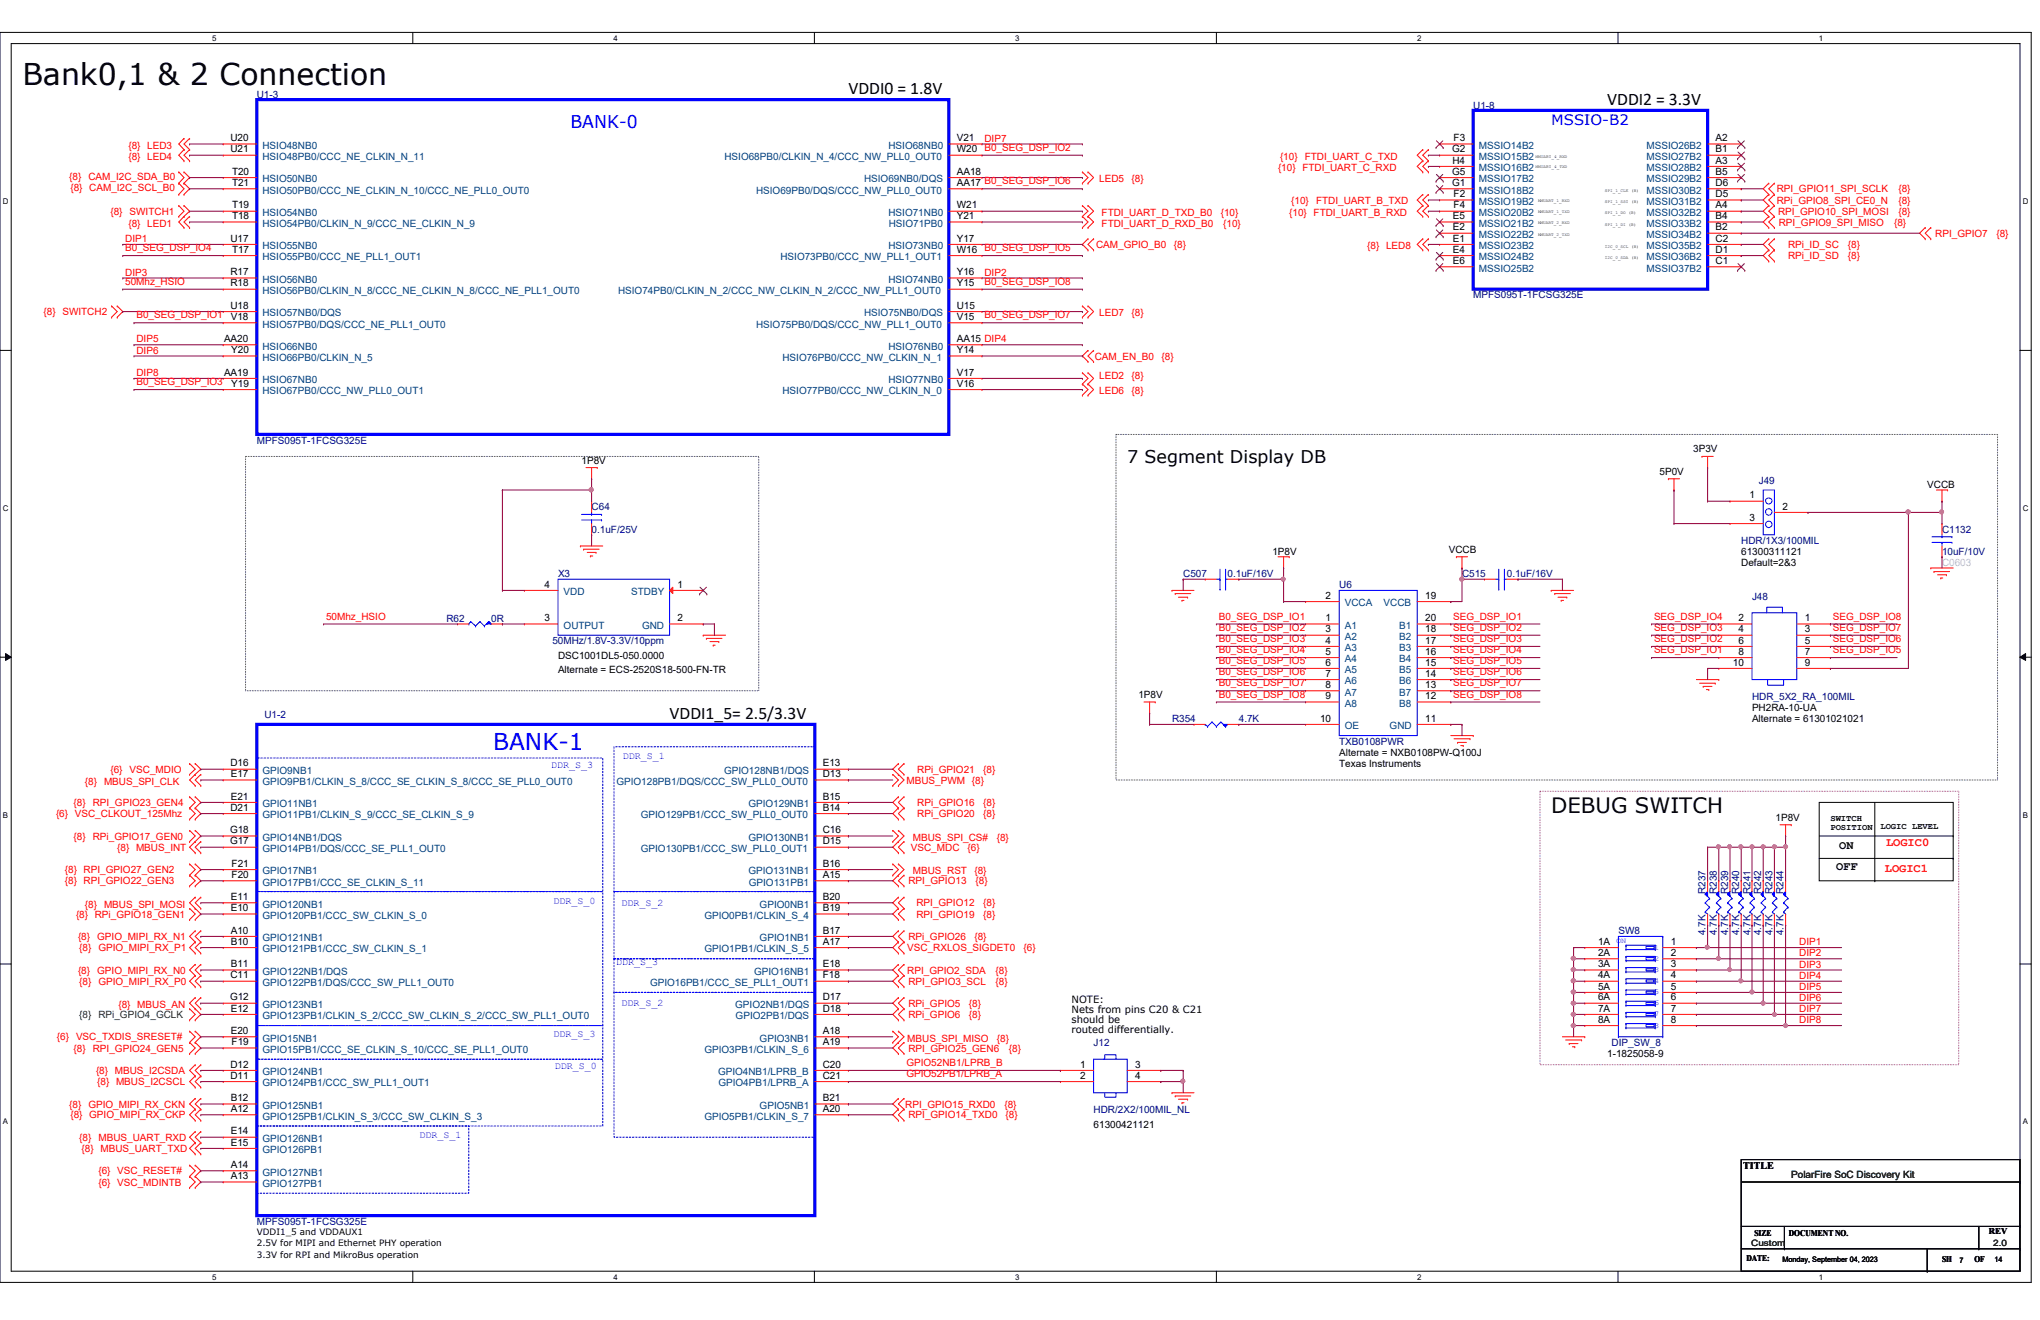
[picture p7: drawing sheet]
<svg xmlns="http://www.w3.org/2000/svg" width="432mm" height="279mm" viewBox="0 0 432 279" stroke-linecap="round" stroke-linejoin="round" font-family="sans-serif">
<defs><g id="words">
<text font-size="6.4" x="4.7" y="18">Bank0,1 &amp; 2 Connection</text>
<text font-size="4.9" fill="#00f" x="104.4" y="158.8">BANK-1</text>
<text font-size="4.5" x="328.3" y="172">DEBUG SWITCH</text>
<g font-size="3.7">
<text x="179.6" y="19.9">VDDI0 = 1.8V</text>
<text x="340.2" y="22.3">VDDI2 = 3.3V</text>
<text x="238.6" y="98">7 Segment Display DB</text>
<text x="141.7" y="152.1">VDDI1_5= 2.5/3.3V</text>
</g>
<text font-size="3.7" fill="#00f" x="120.7" y="27.1">BANK-0</text>
<text font-size="3" fill="#00f" x="328.3" y="26.5">MSSIO-B2</text>
<g font-size="2.5">
<text x="389.3" y="179.7">ON</text>
<text x="388.6" y="184.2">OFF</text>
</g>
<g font-size="2.5" fill="#f00">
<text x="399.2" y="179.1">LOGIC0</text>
<text x="398.9" y="184.5">LOGIC1</text>
</g>
<g font-size="2.1" fill="#000080">
<text x="54.4" y="20.7">U1-3</text>
<text x="311.8" y="23">U1-8</text>
<text x="311.8" y="63.2">MPFS095T-1FCSG325E</text>
<text x="54.4" y="93.9">MPFS095T-1FCSG325E</text>
<text x="372.3" y="102.4">J49</text>
<text x="125.2" y="108">C64</text>
<text x="125.2" y="112.8">0.1uF/25V</text>
<text x="411.1" y="112.8">C1132</text>
<text x="368.6" y="115.1">HDR/1X3/100MIL</text>
<text x="411.1" y="117.5">10uF/10V</text>
<text x="118.1" y="122.2">X3</text>
<text x="250.4" y="122.2">C507</text>
<text x="259.8" y="122.2">0.1uF/16V</text>
<text x="283.5" y="124.5">U6</text>
<text x="309.5" y="122.2">C515</text>
<text x="318.9" y="122.2">0.1uF/16V</text>
<text x="94.5" y="131.7">R62</text>
<text x="104" y="131.7">0R</text>
<text x="370.8" y="126.9">J48</text>
<text x="116.9" y="136.4">50MHz/1.8V-3.3V/10ppm</text>
<text x="370.8" y="148.2">HDR_5X2_RA_100MIL</text>
<text x="56" y="152">U1-2</text>
<text x="248.1" y="152.9">R354</text>
<text x="262.2" y="152.9">4.7K</text>
<text x="283.5" y="157.6">TXB0108PWR</text>
<text x="361" y="189.2" transform="rotate(-90 361 189.2)">R237</text>
<text x="363.4" y="189.2" transform="rotate(-90 363.4 189.2)">R238</text>
<text x="365.8" y="189.2" transform="rotate(-90 365.8 189.2)">R239</text>
<text x="368.1" y="189.2" transform="rotate(-90 368.1 189.2)">R240</text>
<text x="370.5" y="189.2" transform="rotate(-90 370.5 189.2)">R241</text>
<text x="372.8" y="189.2" transform="rotate(-90 372.8 189.2)">R242</text>
<text x="375.2" y="189.2" transform="rotate(-90 375.2 189.2)">R243</text>
<text x="377.5" y="189.2" transform="rotate(-90 377.5 189.2)">R244</text>
<text x="342.6" y="197.8">SW8</text>
<text x="361" y="198" transform="rotate(-90 361 198)">4.7K</text>
<text x="363.4" y="198" transform="rotate(-90 363.4 198)">4.7K</text>
<text x="365.8" y="198" transform="rotate(-90 365.8 198)">4.7K</text>
<text x="368.1" y="198" transform="rotate(-90 368.1 198)">4.7K</text>
<text x="370.5" y="198" transform="rotate(-90 370.5 198)">4.7K</text>
<text x="372.8" y="198" transform="rotate(-90 372.8 198)">4.7K</text>
<text x="375.2" y="198" transform="rotate(-90 375.2 198)">4.7K</text>
<text x="377.5" y="198" transform="rotate(-90 377.5 198)">4.7K</text>
<text x="231.5" y="221.4">J12</text>
<text x="341.1" y="221.4">DIP_SW_8</text>
<text x="231.5" y="235.6">HDR/2X2/100MIL_NL</text>
<text x="54.4" y="259.2">MPFS095T-1FCSG325E</text>
</g>
<g font-size="2.1">
<text x="48.8" y="29.9">U20</text>
<text x="202.5" y="29.9">V21</text>
<text x="307.7" y="29.9">F3</text>
<text x="363.1" y="29.9">A2</text>
<text x="48.8" y="32.3">U21</text>
<text x="202.5" y="32.3">W20</text>
<text x="307.3" y="32.3">G2</text>
<text x="307.4" y="34.6">H4</text>
<text x="363.1" y="32.3">B1</text>
<text x="363.1" y="34.6">A3</text>
<text x="49.1" y="39.4">T21</text>
<text x="49.1" y="37">T20</text>
<text x="202.5" y="37">AA18</text>
<text x="202.5" y="39.4">AA17 B0_SEG_DSP_IO6</text>
<text x="307.3" y="37">G5</text>
<text x="307.3" y="39.4">G1</text>
<text x="307.7" y="41.7">F2</text>
<text x="363.1" y="37">B5</text>
<text x="363.1" y="39.4">D6</text>
<text x="363.1" y="41.7">D5</text>
<text x="49.1" y="46.4">T18</text>
<text x="49.1" y="44.1">T19</text>
<text x="202.5" y="44.1">W21</text>
<text x="202.5" y="46.4">Y21</text>
<text x="307.5" y="46.4">E5</text>
<text x="307.7" y="44.1">F4</text>
<text x="363.1" y="44.1">A4</text>
<text x="363.1" y="46.4">B4</text>
<text x="48.8" y="51.1">U17</text>
<text x="49.1" y="53.5">T17</text>
<text x="202.5" y="51.1">Y17</text>
<text x="202.5" y="53.5">W16</text>
<text x="307.5" y="48.8">E2</text>
<text x="307.5" y="51.1">E1</text>
<text x="307.5" y="53.5">E4</text>
<text x="363.1" y="48.8">B2</text>
<text x="363.1" y="51.1">C2</text>
<text x="363.1" y="53.5">D1</text>
<text x="48.8" y="58.3">R17</text>
<text x="202.5" y="58.3">Y16</text>
<text x="307.5" y="55.9">E6</text>
<text x="363.1" y="55.9">C1</text>
<text x="48.8" y="60.6">R18</text>
<text x="48.8" y="65.4">U18</text>
<text x="202.5" y="60.6">Y15</text>
<text x="202.5" y="65.4">U15</text>
<text x="48.9" y="67.7">V18</text>
<text x="202.5" y="67.7">V15</text>
<text x="47.4" y="72.4">AA20</text>
<text x="48.9" y="74.8">Y20</text>
<text x="202.5" y="72.4">AA15 DIP4</text>
<text x="202.5" y="74.8">Y14</text>
<text x="47.4" y="79.5">AA19</text>
<text x="48.9" y="81.9">Y19</text>
<text x="202.5" y="79.5">V17</text>
<text x="202.5" y="81.9">V16</text>
<text x="358.4" y="95.8">3P3V</text>
<text x="123.1" y="98.1">1P8V</text>
<text x="351.3" y="100.5">5P0V</text>
<text x="370.3" y="105.5">1</text>
<text x="377.3" y="107.9">2</text>
<text x="407.9" y="103.3">VCCB</text>
<text x="370.3" y="110.2">3</text>
<text x="269.3" y="117.5">1P8V</text>
<text x="306.7" y="117">VCCB</text>
<text x="368.6" y="117.5">61300311121</text>
<text x="368.6" y="119.8">Default=2&amp;3</text>
<text x="115.2" y="124.4">4</text>
<text x="143.4" y="124.4">1</text>
<text x="115.2" y="131.5">3</text>
<text x="143.4" y="131.5">2</text>
<text x="280.6" y="131.5">1</text>
<text x="280.6" y="126.7">2</text>
<text x="301.7" y="131.5">20</text>
<text x="301.7" y="126.7">19</text>
<text x="368" y="131.5">2</text>
<text x="382" y="131.5">1</text>
<text x="280.6" y="133.9">3</text>
<text x="280.6" y="136.2">4</text>
<text x="301.7" y="133.9">18</text>
<text x="301.7" y="136.2">17</text>
<text x="368" y="133.9">4</text>
<text x="368" y="136.2">6</text>
<text x="382" y="133.9">3</text>
<text x="382" y="136.2">5</text>
<text x="118.1" y="139.4">DSC1001DL5-050.0000</text>
<text x="118.1" y="142.5">Alternate = ECS-2520S18-500-FN-TR</text>
<text x="280.6" y="138.6">5</text>
<text x="280.6" y="140.9">6</text>
<text x="280.6" y="143.3">7</text>
<text x="301.7" y="138.6">16</text>
<text x="301.7" y="140.9">15</text>
<text x="301.7" y="143.3">14</text>
<text x="366.8" y="140.9">10</text>
<text x="368" y="138.6">8</text>
<text x="382" y="138.6">7</text>
<text x="382" y="140.9">9</text>
<text x="241" y="147.7">1P8V</text>
<text x="280.6" y="145.6">8</text>
<text x="280.6" y="148">9</text>
<text x="301.7" y="145.6">13</text>
<text x="301.7" y="148">12</text>
<text x="279.4" y="152.7">10</text>
<text x="301.7" y="152.7">11</text>
<text x="370.8" y="152.9">Alternate = 61301021021</text>
<text x="370.8" y="150.5">PH2RA-10-UA</text>
<text x="283.5" y="160">Alternate = NXB0108PW-Q100J</text>
<text x="48.8" y="162.2">D16</text>
<text x="48.9" y="164.5">E17</text>
<text x="174.2" y="162.2">E13</text>
<text x="174.2" y="164.5">D13</text>
<text x="283.5" y="162.4">Texas Instruments</text>
<text x="48.8" y="171.6">D21</text>
<text x="48.9" y="169.2">E21</text>
<text x="174.2" y="169.2">B15</text>
<text x="174.2" y="171.6">B14</text>
<text x="375.8" y="173.7">1P8V</text>
<text x="48.7" y="176.4">G18</text>
<text x="48.7" y="178.7">G17</text>
<text x="174.2" y="176.4">C16</text>
<text x="174.2" y="178.7">D15</text>
<text x="49" y="183.5">F21</text>
<text x="49" y="185.8">F20</text>
<text x="174.2" y="183.5">B16</text>
<text x="174.2" y="185.8">A15</text>
<text x="48.9" y="190.5">E11</text>
<text x="174.2" y="190.5">B20</text>
<text x="48.9" y="192.9">E10</text>
<text x="48.9" y="197.6">A10</text>
<text x="174.2" y="197.6">B17</text>
<text x="174.2" y="192.9">B19</text>
<text x="48.9" y="200">B10</text>
<text x="174.2" y="200">A17</text>
<text x="338.2" y="200">1A</text>
<text x="338.2" y="202.4">2A</text>
<text x="353.7" y="200">1</text>
<text x="353.7" y="202.4">2</text>
<text x="48.8" y="207.1">C11</text>
<text x="48.9" y="204.7">B11</text>
<text x="174.2" y="204.7">E18</text>
<text x="174.2" y="207.1">F18</text>
<text x="338.2" y="204.7">3A</text>
<text x="338.2" y="207.1">4A</text>
<text x="338.2" y="209.5">5A</text>
<text x="353.7" y="204.7">3</text>
<text x="353.7" y="207.1">4</text>
<text x="353.7" y="209.5">5</text>
<text x="48.7" y="211.8">G12</text>
<text x="48.9" y="214.1">E12</text>
<text x="174.2" y="211.8">D17</text>
<text x="174.2" y="214.1">D18</text>
<text x="226.8" y="212.3">NOTE:</text>
<text x="226.8" y="214.4">Nets from pins C20 &amp; C21</text>
<text x="338.2" y="211.8">6A</text>
<text x="338.2" y="214.1">7A</text>
<text x="353.7" y="211.8">6</text>
<text x="353.7" y="214.1">7</text>
<text x="48.9" y="218.9">E20</text>
<text x="49" y="221.2">F19</text>
<text x="174.2" y="218.9">A18</text>
<text x="174.2" y="221.2">A19</text>
<text x="226.8" y="216.5">should be</text>
<text x="226.8" y="218.6">routed differentially.</text>
<text x="338.2" y="216.5">8A</text>
<text x="353.7" y="216.5">8</text>
<text x="48.8" y="226">D12</text>
<text x="174.2" y="226">C20</text>
<text x="228.6" y="226">1</text>
<text x="240.3" y="226">3</text>
<text x="340.2" y="223.8">1-1825058-9</text>
<text x="48.8" y="228.3">D11</text>
<text x="48.9" y="233.1">B12</text>
<text x="174.2" y="228.3">C21</text>
<text x="174.2" y="233.1">B21</text>
<text x="228.6" y="228.3">2</text>
<text x="240.3" y="228.3">4</text>
<text x="48.9" y="235.4">A12</text>
<text x="174.2" y="235.4">A20</text>
<text x="231.5" y="238.7">61300421121</text>
<text x="48.9" y="240.1">E14</text>
<text x="48.9" y="242.5">E15</text>
<text x="48.9" y="247.2">A14</text>
<text x="48.9" y="249.6">A13</text>
<text x="369" y="247.5">TITLE</text>
</g>
<g font-size="2.1" fill="#f00">
<text x="208.4" y="30">DIP7</text>
<text x="27.2" y="33.9">{8} LED4</text>
<text x="27.2" y="31.5">{8} LED3</text>
<text x="208.4" y="31.9">B0_SEG_DSP_IO2</text>
<text x="270.9" y="33.9">{10}</text>
<text x="276.2" y="33.9">FTDI_UART_C_TXD</text>
<text x="14.6" y="38.1">{8}</text>
<text x="14.9" y="40.5">{8} CAM_I2C_SCL_B0</text>
<text x="18.7" y="38.1">CAM_I2C_SDA_B0</text>
<text x="232.7" y="38.6">LED5</text>
<text x="239.5" y="38.6">{8}</text>
<text x="270.5" y="36.2">{10} FTDI_UART_C_RXD</text>
<text x="376.1" y="40.7">RPI_GPIO11_SPI_SCLK</text>
<text x="401.8" y="40.7">{8}</text>
<text x="23.4" y="45.5">{8}</text>
<text x="27.4" y="45.5">SWITCH1</text>
<text x="233.2" y="45.6">FTDI_UART_D_TXD_B0</text>
<text x="258.4" y="45.6">{10}</text>
<text x="272.9" y="45.6">{10} FTDI_UART_B_RXD</text>
<text x="273.3" y="43.3">{10}</text>
<text x="278.6" y="43.3">FTDI_UART_B_TXD</text>
<text x="376.1" y="43.1">RPi_GPIO8_SPI_CE0_N</text>
<text x="376.3" y="45.5">RPI_GPIO10_SPI_MOSI</text>
<text x="376.5" y="47.8">RPI_GPIO9_SPI_MISO</text>
<text x="400.9" y="47.8">{8}</text>
<text x="401.8" y="43.1">{8}</text>
<text x="401.8" y="45.5">{8}</text>
<text x="26.5" y="51.2">DIP1</text>
<text x="26.5" y="53.2">B0_SEG_DSP_IO4</text>
<text x="27.2" y="48">{8} LED1</text>
<text x="208.4" y="53.2">B0_SEG_DSP_IO5</text>
<text x="232" y="52.5">CAM_GPIO_B0</text>
<text x="233.2" y="48">FTDI_UART_D_RXD_B0</text>
<text x="248.5" y="52.5">{8}</text>
<text x="258.9" y="48">{10}</text>
<text x="289.4" y="52.7">{8} LED8</text>
<text x="378.5" y="52.5">RPi_ID_SC</text>
<text x="391.2" y="52.5">{8}</text>
<text x="409.6" y="50.1">RPI_GPIO7</text>
<text x="422.6" y="50.1">{8}</text>
<text x="26.5" y="58.3">DIP3</text>
<text x="208.4" y="58.3">DIP2</text>
<text x="378.5" y="54.9">RPi_ID_SD</text>
<text x="391.2" y="54.9">{8}</text>
<text x="26.5" y="60.3">50Mhz_HSIO</text>
<text x="208.4" y="60.3">B0_SEG_DSP_IO8</text>
<text x="9.2" y="66.7">{8} SWITCH2</text>
<text x="28.9" y="67.4">B0_SEG_DSP_IO1</text>
<text x="208.4" y="67.4">B0_SEG_DSP_IO7</text>
<text x="232.7" y="66.9">LED7</text>
<text x="239.5" y="66.9">{8}</text>
<text x="28.9" y="72.5">DIP5</text>
<text x="28.9" y="74.8">DIP6</text>
<text x="231.7" y="76.1">CAM_EN_B0</text>
<text x="245.9" y="76.1">{8}</text>
<text x="28.9" y="79.6">DIP8</text>
<text x="28.9" y="81.5">B0_SEG_DSP_IO3</text>
<text x="232.7" y="80.2">LED2</text>
<text x="232.7" y="83.5">LED6</text>
<text x="239.5" y="80.2">{8}</text>
<text x="239.5" y="83.5">{8}</text>
<text x="69" y="131.1">50Mhz_HSIO</text>
<text x="258" y="131.1">B0_SEG_DSP_IO1</text>
<text x="307.6" y="131.1">SEG_DSP_IO1</text>
<text x="350.1" y="131.1">SEG_DSP_IO4</text>
<text x="387.9" y="131.1">SEG_DSP_IO8</text>
<text x="258" y="135.9">B0_SEG_DSP_IO3</text>
<text x="258" y="133.5">B0_SEG_DSP_IO2</text>
<text x="307.6" y="133.5">SEG_DSP_IO2</text>
<text x="307.6" y="135.9">SEG_DSP_IO3</text>
<text x="350.1" y="135.9">SEG_DSP_IO2</text>
<text x="350.1" y="133.5">SEG_DSP_IO3</text>
<text x="387.9" y="135.9">SEG_DSP_IO6</text>
<text x="387.9" y="133.5">SEG_DSP_IO7</text>
<text x="258" y="142.9">B0_SEG_DSP_IO6</text>
<text x="258" y="138.3">B0_SEG_DSP_IO4</text>
<text x="258" y="140.5">B0_SEG_DSP_IO5</text>
<text x="307.6" y="138.3">SEG_DSP_IO4</text>
<text x="307.6" y="140.5">SEG_DSP_IO5</text>
<text x="307.6" y="142.9">SEG_DSP_IO6</text>
<text x="350.1" y="138.3">SEG_DSP_IO1</text>
<text x="387.9" y="138.3">SEG_DSP_IO5</text>
<text x="258" y="145.3">B0_SEG_DSP_IO7</text>
<text x="258" y="147.7">B0_SEG_DSP_IO8</text>
<text x="307.6" y="145.3">SEG_DSP_IO7</text>
<text x="307.6" y="147.7">SEG_DSP_IO8</text>
<text x="17.9" y="166.1">{8}</text>
<text x="22" y="166.1">MBUS_SPI_CLK</text>
<text x="23.4" y="163.6">{6}</text>
<text x="27.4" y="163.6">VSC_MDIO</text>
<text x="191.9" y="165.9">MBUS_PWM {8}</text>
<text x="194.1" y="163.6">RPi_GPIO21</text>
<text x="208.1" y="163.6">{8}</text>
<text x="11.9" y="173">{6} VSC_CLKOUT_125Mhz</text>
<text x="15.6" y="170.6">{8}</text>
<text x="19.6" y="170.6">RPI_GPIO23_GEN4</text>
<text x="194.1" y="170.6">RPi_GPIO16</text>
<text x="194.1" y="173">RPi_GPIO20</text>
<text x="208.1" y="170.6">{8}</text>
<text x="208.1" y="173">{8}</text>
<text x="15.6" y="177.7">{8}</text>
<text x="19.6" y="177.7">RPi_GPIO17_GEN0</text>
<text x="193.2" y="178">MBUS_SPI_CS#</text>
<text x="211" y="178">{8}</text>
<text x="13.7" y="184.8">{8} RPI_GPIO27_GEN2</text>
<text x="24.8" y="180.1">{8} MBUS_INT</text>
<text x="192.8" y="180.1">VSC_MDC</text>
<text x="193.2" y="185">MBUS_RST</text>
<text x="204.8" y="180.1">{6}</text>
<text x="206.2" y="185">{8}</text>
<text x="13.7" y="187.2">{8} RPI_GPIO22_GEN3</text>
<text x="192.3" y="187.2">RPI_GPIO13</text>
<text x="194" y="191.9">RPI_GPIO12</text>
<text x="206.5" y="187.2">{8}</text>
<text x="208.1" y="191.9">{8}</text>
<text x="16.1" y="194.2">{8} RPi_GPIO18_GEN1</text>
<text x="17.9" y="192.1">{8}</text>
<text x="22" y="192.1">MBUS_SPI_MOSI</text>
<text x="194" y="194.2">RPI_GPIO19</text>
<text x="208.1" y="194.2">{8}</text>
<text x="16.5" y="199">{8}</text>
<text x="16.8" y="201.3">{8}</text>
<text x="20.6" y="199">GPIO_MIPI_RX_N1</text>
<text x="20.8" y="201.3">GPIO_MIPI_RX_P1</text>
<text x="192" y="201.3">VSC_RXLOS_SIGDET0</text>
<text x="192.3" y="199">RPi_GPIO26</text>
<text x="206.2" y="199">{8}</text>
<text x="216.7" y="201.3">{6}</text>
<text x="380.8" y="200.1">DIP1</text>
<text x="380.8" y="202.4">DIP2</text>
<text x="16.5" y="206.1">{8}</text>
<text x="16.8" y="208.4">{8}</text>
<text x="20.6" y="206.1">GPIO_MIPI_RX_N0</text>
<text x="20.8" y="208.4">GPIO_MIPI_RX_P0</text>
<text x="192" y="206.1">RPI_GPIO2_SDA</text>
<text x="192.3" y="208.4">RPI_GPIO3_SCL</text>
<text x="210.7" y="208.4">{8}</text>
<text x="210.7" y="206.1">{8}</text>
<text x="380.8" y="204.8">DIP3</text>
<text x="380.8" y="207.2">DIP4</text>
<text x="380.8" y="209.6">DIP5</text>
<text x="25.1" y="213.4">{8} MBUS_AN</text>
<text x="192.3" y="213.1">RPi_GPIO5</text>
<text x="192.3" y="215.5">RPi_GPIO6</text>
<text x="205.1" y="213.1">{8}</text>
<text x="205.1" y="215.5">{8}</text>
<text x="380.8" y="211.8">DIP6</text>
<text x="380.8" y="214.2">DIP7</text>
<text x="12" y="220.2">{6}</text>
<text x="16.1" y="220.2">VSC_TXDIS_SRESET#</text>
<text x="192" y="220.5">MBUS_SPI_MISO</text>
<text x="211" y="220.5">{8}</text>
<text x="380.8" y="216.6">DIP8</text>
<text x="15.6" y="222.6">{8}</text>
<text x="19.6" y="222.6">RPI_GPIO24_GEN5</text>
<text x="20.3" y="227.3">{8} MBUS_I2CSDA</text>
<text x="191.9" y="225.6">GPIO52NB1/LPRB_B</text>
<text x="192.3" y="222.6">RPI_GPIO25_GEN6</text>
<text x="213.5" y="222.6">{8}</text>
<text x="20.6" y="229.7">{8} MBUS_I2CSCL</text>
<text x="191.9" y="228">GPIO52PB1/LPRB_A</text>
<text x="14.6" y="234.4">{8}</text>
<text x="14.9" y="236.7">{8} GPIO_MIPI_RX_CKP</text>
<text x="18.7" y="234.4">GPIO_MIPI_RX_CKN</text>
<text x="191.6" y="234.4">RPI_GPIO15_RXD0</text>
<text x="192.3" y="236.7">RPI_GPIO14_TXD0</text>
<text x="212.6" y="234.4">{8}</text>
<text x="212.9" y="236.7">{8}</text>
<text x="16.8" y="241.5">{8}</text>
<text x="17.3" y="243.8">{8} MBUS_UART_TXD</text>
<text x="20.8" y="241.5">MBUS_UART_RXD</text>
<text x="20.8" y="248.6">{6} VSC_RESET#</text>
<text x="20.8" y="251">{6} VSC_MDINTB</text>
</g>
<g font-size="2.1" fill="#004080">
<text x="55.5" y="33.9">HSIO48PB0/CCC_NE_CLKIN_N_11</text>
<text x="55.5" y="31.5">HSIO48NB0</text>
<text x="153.3" y="33.9">HSIO68PB0/CLKIN_N_4/CCC_NW_PLL0_OUT0</text>
<text x="188" y="31.5">HSIO68NB0</text>
<text x="313" y="31.5">MSSIO14B2</text>
<text x="313" y="33.9">MSSIO15B2</text>
<text x="348.5" y="31.5">MSSIO26B2</text>
<text x="348.5" y="33.9">MSSIO27B2</text>
<text x="55.5" y="41">HSIO50PB0/CCC_NE_CLKIN_N_10/CCC_NE_PLL0_OUT0</text>
<text x="55.5" y="38.6">HSIO50NB0</text>
<text x="160" y="41">HSIO69PB0/DQS/CCC_NW_PLL0_OUT0</text>
<text x="182.9" y="38.6">HSIO69NB0/DQS</text>
<text x="313" y="36.2">MSSIO16B2</text>
<text x="313" y="38.6">MSSIO17B2</text>
<text x="313" y="41">MSSIO18B2</text>
<text x="348.5" y="36.2">MSSIO28B2</text>
<text x="348.5" y="38.6">MSSIO29B2</text>
<text x="348.5" y="41">MSSIO30B2</text>
<text x="55.5" y="45.7">HSIO54NB0</text>
<text x="188" y="45.7">HSIO71NB0</text>
<text x="313" y="43.3">MSSIO19B2</text>
<text x="313" y="45.7">MSSIO20B2</text>
<text x="348.5" y="43.3">MSSIO31B2</text>
<text x="348.5" y="45.7">MSSIO32B2</text>
<text x="55.5" y="48">HSIO54PB0/CLKIN_N_9/CCC_NE_CLKIN_N_9</text>
<text x="55.5" y="52.7">HSIO55NB0</text>
<text x="188" y="52.7">HSIO73NB0</text>
<text x="188.1" y="48">HSIO71PB0</text>
<text x="313" y="48">MSSIO21B2</text>
<text x="313" y="50.4">MSSIO22B2</text>
<text x="313" y="52.7">MSSIO23B2</text>
<text x="348.5" y="48">MSSIO33B2</text>
<text x="348.5" y="50.4">MSSIO34B2</text>
<text x="348.5" y="52.7">MSSIO35B2</text>
<text x="55.5" y="55.1">HSIO55PB0/CCC_NE_PLL1_OUT1</text>
<text x="55.5" y="59.9">HSIO56NB0</text>
<text x="165.2" y="55.1">HSIO73PB0/CCC_NW_PLL1_OUT1</text>
<text x="188" y="59.9">HSIO74NB0</text>
<text x="313" y="55.1">MSSIO24B2</text>
<text x="313" y="57.5">MSSIO25B2</text>
<text x="348.5" y="55.1">MSSIO36B2</text>
<text x="348.5" y="57.5">MSSIO37B2</text>
<text x="55.5" y="62.2">HSIO56PB0/CLKIN_N_8/CCC_NE_CLKIN_N_8/CCC_NE_PLL1_OUT0</text>
<text x="130.8" y="62.2">HSIO74PB0/CLKIN_N_2/CCC_NW_CLKIN_N_2/CCC_NW_PLL1_OUT0</text>
<text x="55.5" y="69.3">HSIO57PB0/DQS/CCC_NE_PLL1_OUT0</text>
<text x="55.5" y="67">HSIO57NB0/DQS</text>
<text x="160" y="69.3">HSIO75PB0/DQS/CCC_NW_PLL1_OUT0</text>
<text x="182.9" y="67">HSIO75NB0/DQS</text>
<text x="55.5" y="76.4">HSIO66PB0/CLKIN_N_5</text>
<text x="55.5" y="74">HSIO66NB0</text>
<text x="165.6" y="76.4">HSIO76PB0/CCC_NW_CLKIN_N_1</text>
<text x="188" y="74">HSIO76NB0</text>
<text x="55.5" y="83.5">HSIO67PB0/CCC_NW_PLL0_OUT1</text>
<text x="55.5" y="81.1">HSIO67NB0</text>
<text x="165.6" y="83.5">HSIO77PB0/CCC_NW_CLKIN_N_0</text>
<text x="188" y="81.1">HSIO77NB0</text>
<text x="119.3" y="126">VDD</text>
<text x="133.6" y="126">STDBY</text>
<text x="284.6" y="128.4">VCCA</text>
<text x="292.9" y="128.4">VCCB</text>
<text x="119.3" y="133.1">OUTPUT</text>
<text x="135.9" y="133.1">GND</text>
<text x="284.6" y="133.1">A1</text>
<text x="284.6" y="135.5">A2</text>
<text x="284.6" y="137.8">A3</text>
<text x="296.2" y="133.1">B1</text>
<text x="296.2" y="135.5">B2</text>
<text x="296.2" y="137.8">B3</text>
<text x="284.6" y="140.2">A4</text>
<text x="284.6" y="142.5">A5</text>
<text x="296.2" y="140.2">B4</text>
<text x="296.2" y="142.5">B5</text>
<text x="284.6" y="144.9">A6</text>
<text x="284.6" y="147.2">A7</text>
<text x="284.6" y="149.6">A8</text>
<text x="296.2" y="144.9">B6</text>
<text x="296.2" y="147.2">B7</text>
<text x="296.2" y="149.6">B8</text>
<text x="284.6" y="154.3">OE</text>
<text x="294.1" y="154.3">GND</text>
<text x="55.5" y="163.8">GPIO9NB1</text>
<text x="55.5" y="166.1">GPIO9PB1/CLKIN_S_8/CCC_SE_CLKIN_S_8/CCC_SE_PLL0_OUT0</text>
<text x="130.5" y="166.1">GPIO128PB1/DQS/CCC_SW_PLL0_OUT0</text>
<text x="153.2" y="163.8">GPIO128NB1/DQS</text>
<text x="55.5" y="170.9">GPIO11NB1</text>
<text x="55.5" y="173.2">GPIO11PB1/CLKIN_S_9/CCC_SE_CLKIN_S_9</text>
<text x="135.6" y="173.2">GPIO129PB1/CCC_SW_PLL0_OUT0</text>
<text x="158.4" y="170.9">GPIO129NB1</text>
<text x="55.5" y="178">GPIO14NB1/DQS</text>
<text x="158.4" y="178">GPIO130NB1</text>
<text x="55.5" y="180.3">GPIO14PB1/DQS/CCC_SE_PLL1_OUT0</text>
<text x="55.5" y="185.1">GPIO17NB1</text>
<text x="135.6" y="180.3">GPIO130PB1/CCC_SW_PLL0_OUT1</text>
<text x="158.4" y="185.1">GPIO131NB1</text>
<text x="55.5" y="187.5">GPIO17PB1/CCC_SE_CLKIN_S_11</text>
<text x="158.5" y="187.5">GPIO131PB1</text>
<text x="55.5" y="192.1">GPIO120NB1</text>
<text x="55.5" y="194.5">GPIO120PB1/CCC_SW_CLKIN_S_0</text>
<text x="149.1" y="194.5">GPIO0PB1/CLKIN_S_4</text>
<text x="160.8" y="192.1">GPIO0NB1</text>
<text x="55.5" y="199.2">GPIO121NB1</text>
<text x="55.5" y="201.6">GPIO121PB1/CCC_SW_CLKIN_S_1</text>
<text x="149.1" y="201.6">GPIO1PB1/CLKIN_S_5</text>
<text x="160.8" y="199.2">GPIO1NB1</text>
<text x="55.5" y="206.3">GPIO122NB1/DQS</text>
<text x="55.5" y="208.7">GPIO122PB1/DQS/CCC_SW_PLL1_OUT0</text>
<text x="137.6" y="208.7">GPIO16PB1/CCC_SE_PLL1_OUT1</text>
<text x="159.6" y="206.3">GPIO16NB1</text>
<text x="55.5" y="213.4">GPIO123NB1</text>
<text x="55.5" y="215.7">GPIO123PB1/CLKIN_S_2/CCC_SW_CLKIN_S_2/CCC_SW_PLL1_OUT0</text>
<text x="155.6" y="213.4">GPIO2NB1/DQS</text>
<text x="155.7" y="215.7">GPIO2PB1/DQS</text>
<text x="55.5" y="220.5">GPIO15NB1</text>
<text x="160.8" y="220.5">GPIO3NB1</text>
<text x="55.5" y="222.8">GPIO15PB1/CCC_SE_CLKIN_S_10/CCC_SE_PLL1_OUT0</text>
<text x="55.5" y="227.6">GPIO124NB1</text>
<text x="149.1" y="222.8">GPIO3PB1/CLKIN_S_6</text>
<text x="152" y="227.6">GPIO4NB1/LPRB_B</text>
<text x="55.5" y="230">GPIO124PB1/CCC_SW_PLL1_OUT1</text>
<text x="152.1" y="230">GPIO4PB1/LPRB_A</text>
<text x="55.5" y="234.7">GPIO125NB1</text>
<text x="55.5" y="237">GPIO125PB1/CLKIN_S_3/CCC_SW_CLKIN_S_3</text>
<text x="149.1" y="237">GPIO5PB1/CLKIN_S_7</text>
<text x="160.8" y="234.7">GPIO5NB1</text>
<text x="55.5" y="241.7">GPIO126NB1</text>
<text x="55.5" y="244.1">GPIO126PB1</text>
<text x="55.5" y="248.8">GPIO127NB1</text>
<text x="55.5" y="251.2">GPIO127PB1</text>
</g>
<text font-size="2.1" fill="#c0c0c0" x="411.1" y="119.8">C0603</text>
<g font-size="2.1" fill="#00f">
<text x="131.8" y="160.6">DDR_S_1</text>
<text x="116.7" y="162.5">DDR_S_3</text>
<text x="117.2" y="191.3">DDR_S_0</text>
<text x="131.6" y="191.8">DDR_S_2</text>
<text x="130.4" y="204.3">DDR_S_3</text>
<text x="131.6" y="213">DDR_S_2</text>
<text x="117.2" y="219.5">DDR_S_3</text>
<text x="117.4" y="226.3">DDR_S_0</text>
<text x="88.8" y="241">DDR_S_1</text>
</g>
<g font-size="2.1" fill="#008000">
<text x="16.8" y="215.5">{8}</text>
<text x="20.8" y="215.5">RPi_GPIO4_GCLK</text>
<text x="379.1" y="249.3">PolarFire SoC Discovery Kit</text>
</g>
<g font-size="1.9">
<text x="387.4" y="173.7">SWITCH</text>
<text x="387.4" y="175.6">POSITION</text>
<text x="398" y="175.4">LOGIC LEVEL</text>
<text x="54.4" y="261.5">VDDI1_5 and VDDAUX1</text>
<text x="54.4" y="263.8">2.5V for MIPI and Ethernet PHY operation</text>
<text x="371.3" y="261.5">SIZE</text>
<text x="378.6" y="261.5">DOCUMENT NO.</text>
<text x="421" y="261.3">REV</text>
<text x="54.4" y="266.2">3.3V for RPI and MikroBus operation</text>
<text x="369.7" y="267">DATE:</text>
<text x="411.1" y="267.2">SH</text>
<text x="417.9" y="267.2">OF</text>
</g>
<g font-size="1.9" fill="#008000">
<text x="370.7" y="263.7">Custom</text>
<text x="421.9" y="263.7">2.0</text>
</g>
<g font-size="1.7">
<text x="44.9" y="8.6">5</text>
<text x="129.9" y="8.6">4</text>
<text x="214.9" y="8.6">3</text>
<text x="300" y="8.6">2</text>
<text x="385" y="8.6">1</text>
<text x=".6" y="43.2">D</text>
<text x="428.2" y="43.2">D</text>
<text x=".6" y="108.1">C</text>
<text x="428.2" y="108.1">C</text>
<text x=".6" y="173.1">B</text>
<text x="428.2" y="173.1">B</text>
<text x=".6" y="238">A</text>
<text x="428.2" y="238">A</text>
<text x="44.9" y="270.8">5</text>
<text x="129.9" y="270.8">4</text>
<text x="214.9" y="270.8">3</text>
<text x="300" y="270.8">2</text>
<text x="385" y="270.8">1</text>
</g>
<g font-size="1.6" fill="#00f">
<text x="342.1" y="199.6">ON</text>
<text x="350.1" y="201">1</text>
<text x="350.1" y="203.4">2</text>
<text x="350.1" y="205.7">3</text>
<text x="350.1" y="208">4</text>
<text x="350.1" y="210.4">5</text>
<text x="350.1" y="212.8">6</text>
<text x="350.1" y="215.1">7</text>
<text x="350.1" y="217.5">8</text>
</g>
<g font-size="1.6">
<text x="377.3" y="267">Monday, September 04, 2023</text>
<text x="414.8" y="267.3">7</text>
<text x="422.1" y="267">14</text>
</g>
<g font-size=".9">
<text x="325" y="33.5">MMUART_4_RXD</text>
<text x="325" y="35.6">MMUART_4_TXD</text>
<text x="339.7" y="40.6">SPI_1_CLK (B)</text>
<text x="325.5" y="42.8">MMUART_1_RXD</text>
<text x="325.5" y="45.1">MMUART_1_TXD</text>
<text x="325.5" y="47.5">MMUART_2_RXD</text>
<text x="339.7" y="43">SPI_1_SS0 (B)</text>
<text x="339.7" y="45.4">SPI_1_DO (B)</text>
<text x="339.7" y="47.8">SPI_1_DI (B)</text>
<text x="325.5" y="49.9">MMUART_2_TXD</text>
<text x="339.7" y="52.4">I2C_0_SCL (B)</text>
<text x="339.7" y="54.8">I2C_0_SDA (B)</text>
</g>
</g></defs>
<path d="M0 6.9h429.9v264.5h-429.9zM2.4 9.2h425.2v259.9h-425.2z" fill="none" stroke="#000" stroke-width=".21"/>
<g fill="#fff">
<path d="M44.9 7.1h.9v1.9h-.9z"/>
<path d="M44.9 269.3h.9v1.9h-.9z"/>
</g>
<path d="M87.4 6.9v2.3M87.4 269.1v2.3" fill="none" stroke="#000" stroke-width=".21"/>
<g fill="#fff">
<path d="M129.9 7.1h.9v1.9h-.9z"/>
<path d="M129.9 269.3h.9v1.9h-.9z"/>
</g>
<path d="M172.4 6.9v2.3M172.4 269.1v2.3" fill="none" stroke="#000" stroke-width=".21"/>
<g fill="#fff">
<path d="M214.9 7.1h.9v1.9h-.9z"/>
<path d="M214.9 269.3h.9v1.9h-.9z"/>
</g>
<path d="M257.5 6.9v2.3M257.5 269.1v2.3" fill="none" stroke="#000" stroke-width=".21"/>
<g fill="#fff">
<path d="M300 7.1h.9v1.9h-.9z"/>
<path d="M300 269.3h.9v1.9h-.9z"/>
</g>
<path d="M342.5 6.9v2.3M342.5 269.1v2.3" fill="none" stroke="#000" stroke-width=".21"/>
<g fill="#fff">
<path d="M385 7.1h.9v1.9h-.9z"/>
<path d="M385 269.3h.9v1.9h-.9z"/>
<path d="M.6 41.7h1.2v1.8h-1.2z"/>
<path d="M428.2 41.7h1.1v1.8h-1.1z"/>
<path d="M.6 106.6h1.2v1.9h-1.2z"/>
<path d="M428.2 106.6h1.1v1.9h-1.1z"/>
</g>
<path d="M0 74.2h2.4M427.6 74.2h2.3" fill="none" stroke="#000" stroke-width=".21"/>
<g fill="#fff">
<path d="M.6 171.5h1.1v1.9h-1.1z"/>
<path d="M428.2 171.5h1.1v1.9h-1.1z"/>
</g>
<path d="M0 139.1h2.4M1.2 138.3l1.2 .8-1.2 .7zM427.6 139.1l1.2-.8v1.5zM427.6 139.1h2.3" fill="none" stroke="#000" stroke-width=".21"/>
<path d="M1.2 138.3l1.2 .8-1.2 .7zM427.6 139.1l1.2-.8v1.5z" fill="#000"/>
<g fill="#fff">
<path d="M.6 236.5h1.1v1.8h-1.1z"/>
<path d="M428.2 236.5h1.1v1.8h-1.1z"/>
</g>
<g fill="none" stroke="#000" stroke-width=".21">
<path d="M385.1 169.8h28.3v16.6h-28.3zM385.1 177h28.3M396.8 169.8v16.6M413.4 177h.1M385.1 181.7h28.3M396.8 186.4h.1M413.4 181.7h.1M0 204h2.4M427.6 204h2.3M368.6 245.4h59v23.7h-59zM368.6 250.2h59M368.6 259.6h59"/>
<path d="M377.7 259.6v4.7M418.8 259.6v4.7M427.6 250.2h.1M427.6 259.6h.1M368.6 264.3h59M377.7 264.3h.1M407.9 269.1h.1M407.9 264.3v4.8M418.8 264.3h.1M427.6 264.3h.1"/>
</g>
<path d="M326 167.5h88.6v57.9h-88.6z" fill="none" stroke="#800080" stroke-width=".21" stroke-dasharray="0 .3"/>
<path d="M52 96.6h108.6v49.6h-108.6zM236.2 91.9h186.6v73.2h-186.6z" fill="none" stroke="#000" stroke-width=".21" stroke-dasharray="0 .3"/>
<g fill="none" stroke="#f00" stroke-width=".21">
<path d="M37.8 38.8h.1M37.8 36.4h.1M37.8 38.8l1.1 1.2-1.1 1.1M37.8 36.4l1.1 1.2-1.1 1.2M38.9 31.7h.1M38.9 34h.1M38.9 29.3h.1M38.9 38.8h.1M38.9 36.4h.1M38.9 31.7l-1.1 1.2 1.1 1.1M38.9 29.3l-1.1 1.2 1.1 1.2M38.9 38.8l1.2 1.2-1.2 1.1"/>
<path d="M38.9 36.4l1.2 1.2-1.2 1.2M40.1 31.7h.1M40.1 34h.1M40.1 29.3h.1M40.1 31.7l-1.2 1.2 1.2 1.1M40.1 29.3l-1.2 1.2 1.2 1.2M229.1 36.4h.1M229.1 38.8h.1M229.1 36.4l1.2 1.2-1.2 1.2M230.3 36.4h.1M230.3 38.8h.1M230.3 36.4l1.2 1.2-1.2 1.2"/>
<path d="M301.2 31.7h.1M301.2 34h.1M301.2 36.4h.1M301.2 31.7l-1.2 1.2 1.2 1.1M301.2 34l-1.2 1.2 1.2 1.2M302.3 31.7h.1M302.3 34h.1M302.3 36.4h.1M302.3 31.7l-1.1 1.2 1.1 1.1M302.3 34l-1.1 1.2 1.1 1.2M374.4 38.8h.1M374.4 38.8l-1.2 1.2 1.2 1.1"/>
<path d="M375.6 38.8h.1M375.6 38.8l-1.2 1.2 1.2 1.1M37.8 45.8h.1M37.8 43.5h.1M37.8 41.1h.1M37.8 43.5l1.1 1.2-1.1 1.1M38.9 43.5h.1M38.9 45.8h.1M38.9 48.2h.1M38.9 41.1h.1M38.9 43.5l1.2 1.2-1.2 1.1M38.9 45.8l-1.1 1.2 1.1 1.2"/>
<path d="M40.1 45.8h.1M40.1 48.2h.1M40.1 45.8l-1.2 1.2 1.2 1.2M229.1 43.5h.1M229.1 45.8h.1M229.1 48.2h.1M229.1 43.5l1.2 1.2-1.2 1.1M229.1 45.8l1.2 1.2-1.2 1.2M230.3 43.5h.1M230.3 45.8h.1M230.3 48.2h.1M230.3 50.5h.1"/>
<path d="M230.3 52.9h.1M230.3 43.5l1.2 1.2-1.2 1.1M230.3 45.8l1.2 1.2-1.2 1.2M230.3 50.5l-1.2 1.2 1.2 1.2M231.5 52.9h.1M231.5 50.5h.1M231.5 50.5l-1.2 1.2 1.2 1.2M301.2 41.1h.1M301.2 43.5h.1M301.2 45.8h.1M301.2 50.5h.1M301.2 52.9h.1"/>
<path d="M301.2 41.1l-1.2 1.2 1.2 1.2M301.2 43.5l-1.2 1.2 1.2 1.1M301.2 50.5l-1.2 1.2 1.2 1.2M302.3 41.1h.1M302.3 43.5h.1M302.3 45.8h.1M302.3 50.5h.1M302.3 52.9h.1M302.3 41.1l-1.1 1.2 1.1 1.2M302.3 43.5l-1.1 1.2 1.1 1.1M302.3 50.5l-1.1 1.2 1.1 1.2M374.4 41.1h.1"/>
<path d="M374.4 43.5h.1M374.4 45.8h.1M374.4 48.2h.1M374.4 50.5h.1M374.4 52.9h.1M374.4 55.3h.1M374.4 41.1l-1.2 1.2 1.2 1.2M374.4 43.5l-1.2 1.2 1.2 1.1M374.4 45.8l-1.2 1.2 1.2 1.2M374.4 50.5l-1.2 1.2 1.2 1.2M374.4 52.9l-1.2 1.2 1.2 1.2M375.6 43.5h.1"/>
<path d="M375.6 41.1h.1M375.6 45.8h.1M375.6 48.2h.1M375.6 52.9h.1M375.6 50.5h.1M375.6 55.3h.1M375.6 41.1l-1.2 1.2 1.2 1.2M375.6 43.5l-1.2 1.2 1.2 1.1M375.6 45.8l-1.2 1.2 1.2 1.2M375.6 50.5l-1.2 1.2 1.2 1.2M375.6 52.9l-1.2 1.2 1.2 1.2M407.5 48.2h.1"/>
<path d="M407.5 50.5h.1M407.5 48.2l-1.2 1.2 1.2 1.1M408.7 50.5h.1M408.7 48.2h.1M408.7 48.2l-1.2 1.2 1.2 1.1M23.6 67.1h.1M23.6 64.8h.1M23.6 64.8l1.2 1.2-1.2 1.1M24.8 64.8h.1M24.8 67.1h.1M24.8 64.8l1.2 1.2-1.2 1.1M229.1 64.8h.1"/>
<path d="M229.1 67.1h.1M229.1 78.9h.1M229.1 64.8l1.2 1.2-1.2 1.1M229.1 78.9l1.2 1.2-1.2 1.2M230.3 64.8h.1M230.3 67.1h.1M230.3 74.2h.1M230.3 76.5h.1M230.3 78.9h.1M230.3 64.8l1.2 1.2-1.2 1.1M230.3 74.2l-1.2 1.2 1.2 1.1M230.3 78.9l1.2 1.2-1.2 1.2"/>
<path d="M231.5 76.5h.1M231.5 74.2h.1M231.5 74.2l-1.2 1.2 1.2 1.1M124 99h2.4M125.2 99v2.3M126.4 99h.1M229.1 81.3h.1M229.1 83.7h.1M229.1 81.3l1.2 1.2-1.2 1.2M230.3 81.3h.1M230.3 83.7h.1M230.3 81.3l1.2 1.2-1.2 1.2"/>
<path d="M360.3 96.6h.1M360.3 96.6h2.3M361.4 99h.1M361.4 96.6v2.4M122.9 115.6h.1M122.9 115.6h4.7M123.5 116.2h.1M123.5 116.2h3.3M124.3 116.9h1.9M125 117.7h.1M125 117.7h.5M125.2 101.3h.1"/>
<path d="M126.2 116.9h.1M270.5 117.9h2.4M271.7 117.9v2.3M272.9 117.9h.1M308.3 117.9h.1M308.3 117.9h2.3M309.5 117.9v2.3M353.1 101.3h.1M353.1 101.3h2.4M354.3 103.7h.1M354.3 101.3v2.4M409.9 103.7h2.3"/>
<path d="M411.1 106.1h.1M411.1 103.7v2.4M412.2 103.7h.1M148.8 134.5h.1M148.8 134.5h4.8M149.5 135.1h.1M149.5 135.1h3.3M150.3 135.8h1.8M151 136.6h.1M151 136.6h.4M152.1 135.8h.1M248.1 125h.1"/>
<path d="M248.1 125h4.6M248.8 125.6h.1M248.8 125.6h3.3M249.4 126.4h2M250.2 127.1h.1M250.2 127.1h.4M251.4 126.4h.1M271.7 120.2h.1M276.4 132.1h.1M276.4 127.3h.1M276.4 134.5h.1M276.4 136.8h.1"/>
<path d="M276.4 139.2h.1M276.4 134.5h7.1M276.4 132.1h7.1M276.4 127.3h7.1M276.4 136.8h7.1M276.4 139.2h7.1M300 134.5h7.1M300 132.1h7.1M300 127.3h7.1M300 136.8h7.1M300 139.2h7.1M307.1 132.1h.1"/>
<path d="M307.1 127.3h.1M307.1 134.5h.1M307.1 136.8h.1M307.1 139.2h.1M309.5 120.2h.1M328.3 125h.1M328.3 125h4.8M329.1 125.6h.1M329.1 125.6h3.3M329.8 126.4h1.8M330.5 127.1h.1M330.5 127.1h.5"/>
<path d="M331.6 126.4h.1M408.7 120.2h.1M408.7 120.2h4.7M409.4 121h.1M409.4 121h3.3M410.1 121.7h1.9M410.8 122.3h.1M410.8 122.3h.4M412 121.7h.1M242.1 148.6h2.4M243.3 151h.1M243.3 148.6v2.4"/>
<path d="M244.5 148.6h.1M276.4 141.5h.1M276.4 143.8h.1M276.4 153.3h.1M276.4 146.2h.1M276.4 148.6h.1M276.4 148.6h7.1M276.4 143.8h7.1M276.4 141.5h7.1M276.4 153.3h7.1M276.4 146.2h7.1M300 148.6h7.1"/>
<path d="M300 143.8h7.1M300 141.5h7.1M300 153.3h7.1M300 146.2h7.1M307.1 141.5h.1M307.1 143.8h.1M307.1 153.3h.1M307.1 146.2h.1M307.1 148.6h.1M307.1 155.7h4.7M307.8 156.4h3.3M308.5 157.1h.1"/>
<path d="M308.5 157.1h1.9M309.2 157.8h.5M309.7 157.8h.1M311.1 156.4h.1M311.8 155.7h.1M359.1 143.8h4.7M359.7 144.6h3.4M360.5 145.3h.1M360.5 145.3h1.9M361.2 146h.5M361.7 146h.1M363.1 144.6h.1"/>
<path d="M363.8 143.8h.1M40.1 171h.1M40.1 168.7h.1M40.1 178.1h.1M40.1 175.8h.1M40.1 163.9h.1M40.1 161.6h.1M40.1 173.4h.1M40.1 168.7l1.2 1.1-1.2 1.2M40.1 175.8l1.2 1.2-1.2 1.1M40.1 161.6l1.2 1.2-1.2 1.1M40.1 171l1.2 1.2-1.2 1.2"/>
<path d="M41.3 168.7h.1M41.3 171h.1M41.3 175.8h.1M41.3 178.1h.1M41.3 161.6h.1M41.3 163.9h.1M41.3 166.3h.1M41.3 173.4h.1M41.3 168.7l1.2 1.1-1.2 1.2M41.3 175.8l1.2 1.2-2.4 2.3 1.2 1.2M41.3 161.6l1.2 1.2-1.2 1.1M41.3 163.9l-1.2 1.2 1.2 1.2"/>
<path d="M41.3 171l1.2 1.2-1.2 1.2M42.5 178.1h.1M42.5 163.9h.1M42.5 166.3h.1M42.5 178.1l-1.2 1.2 1.2 1.2M42.5 163.9l-1.2 1.2 1.2 1.2M189 175.8h.1M189 178.1h.1M189 163.9h.1M189 166.3h.1M189 175.8l1.2 1.2-1.2 1.1M189 163.9l1.2 1.2-1.2 1.2"/>
<path d="M190.2 175.8h.1M190.2 178.1h.1M190.2 161.6h.1M190.2 163.9h.1M190.2 166.3h.1M190.2 168.7h.1M190.2 171h.1M190.2 173.4h.1M190.2 175.8l1.1 1.2-2.3 2.3 1.2 1.2M190.2 161.6l-1.2 1.2 1.2 1.1M190.2 163.9l1.1 1.2-1.1 1.2M190.2 168.7l-1.2 1.1 1.2 1.2"/>
<path d="M190.2 171l-1.2 1.2 1.2 1.2M191.3 178.1h.1M191.3 163.9h.1M191.3 161.6h.1M191.3 171h.1M191.3 168.7h.1M191.3 173.4h.1M191.3 178.1l-1.1 1.2 1.1 1.2M191.3 161.6l-1.1 1.2 1.1 1.1M191.3 168.7l-1.1 1.1 1.1 1.2M191.3 171l-1.1 1.2 1.1 1.2M376.8 174.6h2.3"/>
<path d="M378 177h.1M378 174.6v2.4M379.1 174.6h.1M40.1 185.3h.1M40.1 182.9h.1M40.1 187.5h.1M40.1 194.6h.1M40.1 192.3h.1M40.1 182.9l1.2 1.2-1.2 1.2M40.1 185.3l1.2 1.1-1.2 1.1M40.1 192.3l1.2 1.2-1.2 1.1M41.3 182.9h.1"/>
<path d="M41.3 185.3h.1M41.3 187.5h.1M41.3 189.9h.1M41.3 192.3h.1M41.3 180.5h.1M41.3 199.4h.1M41.3 197h.1M41.3 194.6h.1M41.3 182.9l1.2 1.2-1.2 1.2M41.3 185.3l1.2 1.1-1.2 1.1M41.3 189.9l-1.2 1.2 2.4 2.4-1.2 1.1M41.3 197l-1.2 1.2 1.2 1.2"/>
<path d="M41.3 199.4l-1.2 1.2 1.2 1.2M42.5 189.9h.1M42.5 192.3h.1M42.5 180.5h.1M42.5 197h.1M42.5 199.4h.1M42.5 189.9l-1.2 1.2 1.2 1.2M42.5 197l-1.2 1.2 1.2 1.2M42.5 199.4l-1.2 1.2 1.2 1.2M189 182.9h.1M189 185.3h.1M189 182.9l1.2 1.2-1.2 1.2"/>
<path d="M190.2 180.5h.1M190.2 182.9h.1M190.2 185.3h.1M190.2 187.5h.1M190.2 197h.1M190.2 199.4h.1M190.2 189.9h.1M190.2 192.3h.1M190.2 194.6h.1M190.2 182.9l1.1 1.2-2.3 2.3 1.2 1.1M190.2 197l-1.2 1.2 1.2 1.2M190.2 199.4l-1.2 1.2 1.2 1.2"/>
<path d="M190.2 189.9l-1.2 1.2 1.2 1.2M190.2 192.3l-1.2 1.2 1.2 1.1M191.3 180.5h.1M191.3 187.5h.1M191.3 185.3h.1M191.3 199.4h.1M191.3 197h.1M191.3 192.3h.1M191.3 189.9h.1M191.3 194.6h.1M191.3 185.3l-1.1 1.1 1.1 1.1M191.3 197l-1.1 1.2 1.1 1.2"/>
<path d="M191.3 199.4l-1.1 1.2 1.1 1.2M191.3 189.9l-1.1 1.2 1.1 1.2M191.3 192.3l-1.1 1.2 1.1 1.1M40.1 215.9h.1M40.1 213.5h.1M40.1 218.3h.1M40.1 213.5l1.2 1.2-1.2 1.2M40.1 218.3l1.2 1.2-1.2 1.1M41.3 213.5h.1M41.3 215.9h.1M41.3 218.3h.1M41.3 211.2h.1"/>
<path d="M41.3 206.5h.1M41.3 204.1h.1M41.3 208.9h.1M41.3 201.8h.1M41.3 211.2l-1.2 1.1 2.4 2.4-1.2 1.2M41.3 218.3l1.2 1.2-1.2 1.1M41.3 204.1l-1.2 1.2 1.2 1.2M41.3 206.5l-1.2 1.2 1.2 1.2M42.5 211.2h.1M42.5 213.5h.1M42.5 204.1h.1M42.5 206.5h.1"/>
<path d="M42.5 208.9h.1M42.5 201.8h.1M42.5 211.2l-1.2 1.1 1.2 1.2M42.5 204.1l-1.2 1.2 1.2 1.2M42.5 206.5l-1.2 1.2 1.2 1.2M189 218.3h.1M189 218.3l1.2 1.2-1.2 1.1M190.2 201.8h.1M190.2 211.2h.1M190.2 213.5h.1M190.2 215.9h.1M190.2 218.3h.1"/>
<path d="M190.2 206.5h.1M190.2 208.9h.1M190.2 204.1h.1M190.2 211.2l-1.2 1.1 1.2 1.2M190.2 213.5l-1.2 1.2 1.2 1.2M190.2 218.3l1.1 1.2-2.3 2.3 1.2 1.2M190.2 206.5l-1.2 1.2 1.2 1.2M190.2 204.1l-1.2 1.2 1.2 1.2M191.3 201.8h.1M191.3 213.5h.1M191.3 211.2h.1M191.3 215.9h.1"/>
<path d="M191.3 208.9h.1M191.3 206.5h.1M191.3 204.1h.1M191.3 211.2l-1.1 1.1 1.1 1.2M191.3 213.5l-1.1 1.2 1.1 1.2M191.3 206.5l-1.1 1.2 1.1 1.2M191.3 204.1l-1.1 1.2 1.1 1.2M330.7 219.5h4.7M335.4 219.5h.1M40.1 220.6h.1M40.1 223h.1M40.1 220.6l1.2 1.2-1.2 1.2"/>
<path d="M41.3 220.6h.1M41.3 230.1h.1M41.3 227.8h.1M41.3 225.4h.1M41.3 239.5h.1M41.3 234.8h.1M41.3 232.5h.1M41.3 237.2h.1M41.3 223h.1M41.3 227.8l-1.2 1.1 1.2 1.2M41.3 225.4l-1.2 1.2 1.2 1.2M41.3 239.5l-1.2 1.2 1.2 1.2"/>
<path d="M41.3 232.5l-1.2 1.2 1.2 1.1M41.3 234.8l-1.2 1.2 1.2 1.2M41.3 220.6l1.2 1.2-1.2 1.2M42.5 227.8h.1M42.5 230.1h.1M42.5 225.4h.1M42.5 239.5h.1M42.5 232.5h.1M42.5 234.8h.1M42.5 237.2h.1M42.5 227.8l-1.2 1.1 1.2 1.2M42.5 225.4l-1.2 1.2 1.2 1.2"/>
<path d="M42.5 239.5l-1.2 1.2 1.2 1.2M42.5 232.5l-1.2 1.2 1.2 1.1M42.5 234.8l-1.2 1.2 1.2 1.2M189 220.6h.1M190.2 220.6h.1M190.2 223h.1M190.2 232.5h.1M190.2 234.8h.1M190.2 237.2h.1M190.2 232.5l-1.2 1.2 1.2 1.1M190.2 234.8l-1.2 1.2 1.2 1.2M191.3 223h.1"/>
<path d="M191.3 220.6h.1M191.3 234.8h.1M191.3 232.5h.1M191.3 237.2h.1M191.3 220.6l-1.1 1.2 1.1 1.2M191.3 232.5l-1.1 1.2 1.1 1.1M191.3 234.8l-1.1 1.2 1.1 1.2M248.1 231.3h.1M248.1 231.3h4.6M248.8 232h.1M248.8 232h3.3M249.4 232.7h2"/>
<path d="M250.2 233.4h.1M250.2 233.4h.4M251.4 232.7h.1M331.4 220.1h3.4M332.1 220.9h.1M332.1 220.9h1.9M332.8 221.6h.5M333.3 221.6h.1M334.8 220.1h.1M40.1 249h.1M40.1 246.6h.1M40.1 251.4h.1"/>
<path d="M40.1 246.6l1.2 1.2-1.2 1.2M40.1 249l1.2 1.2-1.2 1.2M41.3 246.6h.1M41.3 249h.1M41.3 251.4h.1M41.3 241.9h.1M41.3 244.3h.1M41.3 246.6l1.2 1.2-1.2 1.2M41.3 249l1.2 1.2-1.2 1.2M41.3 241.9l-1.2 1.2 1.2 1.2M42.5 241.9h.1M42.5 244.3h.1"/>
<path d="M42.5 241.9l-1.2 1.2 1.2 1.2"/>
</g>
<g fill="none" stroke="#00f" stroke-width=".21">
<path d="M99.2 132.1h.1M99.7 131.6h.1M99.7 131.6l1 .9M99.7 131.6l-.5 .5M100.7 132.5h.1M101.6 131.6h.1M101.6 131.6l.9 .9M101.6 131.6l-.9 .9M102.5 132.5h.1M103.5 131.6h.1M103.5 131.6l.5 .5M103.5 131.6l-1 .9"/>
<path d="M283.5 125h16.5v30.7h-16.5z"/>
</g>
<path d="M103.5 131.6l.5 .5h-1z" fill-rule="evenodd" fill="#00f"/>
<g fill="none" stroke="#00f" stroke-width=".21">
<path d="M103.5 131.6l.5 .5h-1zM375.2 189.2h.1M375.2 191.1h.1M375.2 193h.1M375.2 189.2l.9 1M375.2 191.1l.9 .9M375.2 193l.4 .5M375.6 193.5h.1M375.6 188.7l-.4 .5M376.1 190.2h.1M376.1 192h.1M376.1 190.2l-.9 .9"/>
<path d="M376.1 192l-.9 1"/>
</g>
<g fill="none" stroke="#f00" stroke-width=".21">
<path d="M304.7 30.5h.1M304.7 32.9h.1M304.7 35.2h.1M304.7 37.6h.1M304.7 40h.1M304.7 30.5h7.1M304.7 32.9h7.1M304.7 35.2h7.1M304.7 37.6h7.1M304.7 40h7.1M361.4 30.5h7.2M361.4 32.9h7.2"/>
<path d="M361.4 35.2h7.2M361.4 37.6h7.2M361.4 40h7.2M368.6 30.5h.1M368.6 32.9h.1M368.6 35.2h.1M368.6 37.6h.1M368.6 40h.1M304.7 42.3h.1M304.7 44.7h.1M304.7 47h.1M304.7 49.4h.1"/>
<path d="M304.7 51.7h.1M304.7 54.1h.1M304.7 56.5h.1M304.7 42.3h7.1M304.7 44.7h7.1M304.7 47h7.1M304.7 49.4h7.1M304.7 51.7h7.1M304.7 54.1h7.1M304.7 56.5h7.1M361.4 42.3h7.2M361.4 44.7h7.2"/>
<path d="M361.4 47h7.2M361.4 49.4h7.2M361.4 51.7h7.2M361.4 54.1h7.2M361.4 56.5h7.2M368.6 42.3h.1M368.6 44.7h.1M368.6 47h.1M368.6 49.4h.1M368.6 51.7h.1M368.6 54.1h.1M368.6 56.5h.1"/>
<path d="M96.9 132.1h.1M96.9 132.1h2.3M104 132.1h2.3M106.3 132.1h.1"/>
</g>
<path d="M311.8 23.4h49.6v37.8h-49.6z" fill="none" stroke="#00f" stroke-width=".68"/>
<g fill="none" stroke="#804000" stroke-width=".21">
<path d="M304 31.2h.1M304 38.4h.1M304 29.8l1.5 1.4M304 36.9l1.5 1.5M304 39.3l1.5 1.4M305.4 29.8l-1.4 1.4M305.4 36.9l-1.4 1.5M305.4 39.3l-1.4 1.4M305.5 31.2h.1M305.5 38.4h.1M367.8 31.2h.1M367.8 33.6h.1"/>
<path d="M367.8 36h.1M367.8 38.4h.1M367.9 29.8l1.4 1.4M367.9 32.2l1.4 1.4M367.9 34.5l1.4 1.5M367.9 36.9l1.4 1.5M369.2 29.8l-1.4 1.4M369.2 32.2l-1.4 1.4M369.2 34.5l-1.4 1.5M369.2 36.9l-1.4 1.5M369.3 31.2h.1M369.3 33.6h.1"/>
<path d="M369.3 36h.1M369.3 38.4h.1M304 40.7h.1M304 47.8h.1M304 50.1h.1M304 54.9h.1M304 57.2h.1M304 46.3l1.5 1.5M304 48.7l1.5 1.4M304 53.4l1.5 1.5M304 55.8l1.5 1.4M305.4 46.3l-1.4 1.5"/>
<path d="M305.4 48.7l-1.4 1.4M305.4 53.4l-1.4 1.5M305.4 55.8l-1.4 1.4M305.5 40.7h.1M305.5 47.8h.1M305.5 50.1h.1M305.5 54.9h.1M305.5 57.2h.1M367.8 57.2h.1M367.9 55.8l1.4 1.4M369.2 55.8l-1.4 1.4M369.3 57.2h.1"/>
</g>
<path d="M375.6 188.7v1l-.4-.5 .4 .5-.4-.5z" fill-rule="evenodd" fill="#00f"/>
<g fill="none" stroke="#00f" stroke-width=".21">
<path d="M123.1 110.1h4.2M123.1 108.9h4.2M125.2 108.9h.1M125.2 110.1h.1M125.2 108.5v.4M125.2 110.1v.7M127.3 110.1h.1M127.3 108.9h.1M372.8 189.2h.1M372.8 191.1h.1M372.8 193h.1M372.8 189.2l.9 1"/>
<path d="M372.8 191.1l.9 .9M372.8 193l.4 .5M373.2 193.5h.1M373.2 188.7l-.4 .5M373.7 190.2h.1M373.7 192h.1M373.7 190.2l-.9 .9M373.7 192l-.9 1M375.6 188.7v1l-.4-.5 .4 .5-.4-.5z"/>
</g>
<path d="M125.2 106.1h.1M125.2 113.2h.1M125.2 106.1v2.4M125.2 110.8v2.4M375.6 186.4h.1M375.6 195.8h.1M375.6 186.4v2.3M375.6 193.5v2.3" fill="none" stroke="#f00" stroke-width=".21"/>
<path d="M373.2 188.7v1l-.4-.5 .4 .5-.4-.5z" fill-rule="evenodd" fill="#00f"/>
<g fill="none" stroke="#00f" stroke-width=".21">
<path d="M373.2 103.7h2.4v9.5h-2.4zM370.4 189.2h.1M370.4 191.1h.1M370.4 193h.1M370.4 189.2l.9 1M370.4 191.1l.9 .9M370.4 193l.4 .5M370.8 193.5h.1M370.8 188.7l-.4 .5M371.3 190.2h.1M371.3 192h.1M371.3 190.2l-.9 .9"/>
<path d="M371.3 192l-.9 1M373.2 188.7v1l-.4-.5 .4 .5-.4-.5z"/>
<circle cx="374.4" cy="111" r=".68"/>
<circle cx="374.4" cy="108.4" r=".68"/>
<circle cx="374.4" cy="106" r=".66"/>
</g>
<g fill="none" stroke="#f00" stroke-width=".21">
<path d="M47.2 32.9h.1M47.2 30.5h.1M47.2 40h.1M47.2 37.6h.1M47.2 32.9h7.2M47.2 30.5h7.2M47.2 40h7.2M47.2 37.6h7.2M200.8 32.9h7.1M200.8 30.5h7.1M200.8 40h7.1M200.8 37.6h7.1"/>
<path d="M207.9 30.5h.1M207.9 32.9h.1M207.9 37.6h.1M207.9 40h.1M47.2 47h.1M47.2 44.7h.1M47.2 54.1h.1M47.2 51.7h.1M47.2 58.8h.1M47.2 47h7.2M47.2 44.7h7.2M47.2 54.1h7.2"/>
<path d="M47.2 51.7h7.2M47.2 58.8h7.2M200.8 47h7.1M200.8 44.7h7.1M200.8 54.1h7.1M200.8 51.7h7.1M200.8 58.8h7.1M207.9 44.7h.1M207.9 47h.1M207.9 51.7h.1M207.9 54.1h.1M207.9 58.8h.1"/>
<path d="M47.2 61.2h.1M47.2 68.3h.1M47.2 66h.1M47.2 75.4h.1M47.2 73h.1M47.2 61.2h7.2M47.2 68.3h7.2M47.2 66h7.2M47.2 75.4h7.2M47.2 73h7.2M200.8 61.2h7.1M200.8 68.3h7.1"/>
<path d="M200.8 66h7.1M200.8 75.4h7.1M200.8 73h7.1M207.9 61.2h.1M207.9 66h.1M207.9 68.3h.1M207.9 73h.1M207.9 75.4h.1M47.2 82.5h.1M47.2 80.1h.1M47.2 82.5h7.2M47.2 80.1h7.2"/>
<path d="M200.8 82.5h7.1M200.8 80.1h7.1M207.9 80.1h.1M207.9 82.5h.1M366.2 106.1h.1M366.2 110.8h.1M366.2 106.1h7M366.2 110.8h7M375.6 108.5h7.1M382.7 108.5h.1M47.2 162.8h.1M47.2 165.1h.1"/>
<path d="M47.2 169.8h.1M47.2 172.2h.1M47.2 177h.1M47.2 179.3h.1M47.2 162.8h7.2M47.2 165.1h7.2M47.2 169.8h7.2M47.2 172.2h7.2M47.2 177h7.2M47.2 179.3h7.2M172.5 162.8h7.1M172.5 165.1h7.1"/>
<path d="M172.5 169.8h7.1M172.5 172.2h7.1M172.5 177h7.1M172.5 179.3h7.1M179.6 162.8h.1M179.6 165.1h.1M179.6 169.8h.1M179.6 172.2h.1M179.6 177h.1M179.6 179.3h.1M47.2 191.1h.1M47.2 193.5h.1"/>
<path d="M47.2 198.2h.1M47.2 184.1h.1M47.2 186.4h.1M47.2 191.1h7.2M47.2 193.5h7.2M47.2 198.2h7.2M47.2 184.1h7.2M47.2 186.4h7.2M172.5 191.1h7.1M172.5 193.5h7.1M172.5 198.2h7.1M172.5 184.1h7.1"/>
<path d="M172.5 186.4h7.1M179.6 198.2h.1M179.6 191.1h.1M179.6 193.5h.1M179.6 184.1h.1M179.6 186.4h.1M373.2 186.4h.1M373.2 195.8h.1M373.2 186.4v2.3M373.2 193.5v2.3M47.2 200.6h.1M47.2 205.3h.1"/>
<path d="M47.2 207.7h.1M47.2 212.3h.1M47.2 214.7h.1M47.2 219.5h.1M47.2 200.6h7.2M47.2 205.3h7.2M47.2 207.7h7.2M47.2 212.3h7.2M47.2 214.7h7.2M47.2 219.5h7.2M172.5 200.6h7.1M172.5 205.3h7.1"/>
<path d="M172.5 207.7h7.1M172.5 212.3h7.1M172.5 214.7h7.1M172.5 219.5h7.1M179.6 219.5h.1M179.6 212.3h.1M179.6 214.7h.1M179.6 205.3h.1M179.6 207.7h.1M179.6 200.6h.1M47.2 221.8h.1M47.2 226.6h.1"/>
<path d="M47.2 228.9h.1M47.2 233.7h.1M47.2 236h.1M47.2 226.6h7.2M47.2 228.9h7.2M47.2 233.7h7.2M47.2 236h7.2M47.2 221.8h7.2M172.5 226.6h7.1M172.5 228.9h7.1M172.5 233.7h7.1M172.5 236h7.1"/>
<path d="M172.5 221.8h7.1M179.6 226.6h.1M179.6 228.9h.1M179.6 233.7h.1M179.6 236h.1M179.6 221.8h.1M47.2 240.7h.1M47.2 243.1h.1M47.2 247.8h.1M47.2 250.2h.1M47.2 240.7h7.2M47.2 243.1h7.2"/>
<path d="M47.2 247.8h7.2M47.2 250.2h7.2"/>
</g>
<path d="M54.4 21.1h146.4v70.8h-146.4zM54.4 153.3h118.1v104h-118.1z" fill="none" stroke="#00f" stroke-width=".68"/>
<path d="M130 158.1h42.5v30.6h-42.5zM54.4 160.4h73.2v28.3h-73.2zM54.4 188.7h73.2v28.4h-73.2zM130 188.7h42.5v14.2h-42.5zM54.4 217.1h73.2v7.1h-73.2zM130 210.1h42.5v30.6h-42.5zM130 202.9h42.5v7.2h-42.5zM54.4 238.3h44.8v14.3h-44.8zM54.4 224.2h73.2v14.1h-73.2z" fill="none" stroke="#00f" stroke-width=".21" stroke-dasharray=".3 .3"/>
<path d="M370.8 188.7v1l-.4-.5 .4 .5-.4-.5z" fill-rule="evenodd" fill="#00f"/>
<g fill="none" stroke="#00f" stroke-width=".21">
<path d="M342.6 198.2h.1M342.6 198.2v21.3M342.6 198.2h9.4M352 198.2h.1M352 198.2v21.3M360.9 189.2h.1M360.9 191.1h.1M360.9 193h.1M360.9 189.2l1 1M360.9 191.1l1 .9M360.9 193l.5 .5M361.4 193.5h.1"/>
<path d="M361.4 188.7l-.5 .5M361.9 190.2h.1M361.9 192h.1M361.9 190.2l-1 .9M361.9 192l-1 1M370.8 188.7v1l-.4-.5 .4 .5-.4-.5zM342.6 219.5h.1M342.6 219.5h9.4M344.2 200.1h.1M344.2 201h.1M344.2 202.4h.1M344.2 203.4h.1"/>
<path d="M344.2 204.8h.1M344.2 205.7h.1M344.2 207.2h.1M344.2 208.1h.1M344.2 209.5h.1M344.2 210.5h.1M344.2 211.9h.1M344.2 212.9h.1M344.2 214.3h.1M344.2 215.2h.1M344.2 216.7h.1M344.2 217.6h.1"/>
<path d="M344.2 200.1h6.2M344.2 200.1v.9M344.2 202.4v1M344.2 204.8v.9M344.2 207.2v.9M344.2 209.5v1M344.2 211.9v1M344.2 214.3v.9M344.2 216.7v.9M344.2 201h6.2M344.2 202.4h6.2M344.2 203.4h6.2"/>
<path d="M344.2 204.8h6.2M344.2 205.7h6.2M344.2 207.2h6.2M344.2 208.1h6.2M344.2 209.5h6.2M344.2 210.5h6.2M344.2 211.9h6.2M344.2 212.9h6.2M344.2 214.3h6.2M344.2 215.2h6.2M344.2 216.7h6.2M344.2 217.6h6.2"/>
<path d="M348.4 200.3h1.7v.5h-1.7zM348.4 202.7h1.7v.5h-1.7zM348.4 205.1h1.7v.4h-1.7zM348.4 207.4h1.7v.5h-1.7zM348.4 209.8h1.7v.4h-1.7zM348.4 212.2h1.7v.4h-1.7zM348.4 214.5h1.7v.5h-1.7zM348.4 216.8h1.7v.5h-1.7zM350.4 201h.1M350.4 200.1h.1M350.4 203.4h.1M350.4 202.4h.1"/>
<path d="M350.4 205.7h.1M350.4 204.8h.1M350.4 208.1h.1M350.4 207.2h.1M350.4 210.5h.1M350.4 209.5h.1M350.4 212.9h.1M350.4 211.9h.1M350.4 215.2h.1M350.4 214.3h.1M350.4 217.6h.1M350.4 216.7h.1"/>
<path d="M350.4 200.1v.9M350.4 202.4v1M350.4 204.8v.9M350.4 207.2v.9M350.4 209.5v1M350.4 211.9v1M350.4 214.3v.9M350.4 216.7v.9M352 219.5h.1M231.5 224.2h7.1v7.1h-7.1zM233.6 224.2h.2v-.9h2.4v.9M233.8 231.3v.9h2.4v-.9"/>
</g>
<g fill="none" stroke="#f00" stroke-width=".21">
<path d="M370.8 186.4h.1M370.8 195.8h.1M370.8 186.4v2.3M370.8 193.5v2.3M335.4 200.6h.1M335.4 202.9h.1M335.4 205.3h.1M335.4 207.7h.1M335.4 210.1h.1M335.4 212.3h.1M335.4 214.7h.1M335.4 217.1h.1"/>
<path d="M335.4 200.6h7.2M335.4 202.9h7.2M335.4 205.3h7.2M335.4 207.7h7.2M335.4 210.1h7.2M335.4 212.3h7.2M335.4 214.7h7.2M335.4 217.1h7.2M352 200.6h7.1M352 202.9h7.1M352 205.3h7.1M352 207.7h7.1"/>
<path d="M352 210.1h7.1M352 212.3h7.1M352 214.7h7.1M352 217.1h7.1M359.1 200.6h.1M359.1 202.9h.1M359.1 205.3h.1M359.1 207.7h.1M359.1 210.1h.1M359.1 212.3h.1M359.1 214.7h.1M359.1 217.1h.1"/>
<path d="M224.5 226.6h.1M224.5 228.9h.1M224.5 226.6h7M224.5 228.9h7M238.6 226.6h7.1M238.6 228.9h7.1M245.7 226.6h.1M245.7 228.9h.1"/>
</g>
<path d="M360.9 189.2l.5-.5v1z" fill-rule="evenodd" fill="#00f"/>
<path d="M118.1 122.6h23.6v11.9h-23.6zM257.5 122.6h.7M258.2 124.7h.1M258.2 122.6h.1M258.2 120.5v4.2M259.4 122.6h.1M259.4 124.7h.1M259.4 122.6h.4M259.4 120.5v4.2M360.9 189.2l.5-.5v1z" fill="none" stroke="#00f" stroke-width=".21"/>
<g fill="none" stroke="#f00" stroke-width=".21">
<path d="M111 125h.1M111 132.1h.1M111 132.1h7.1M111 125h7.1M141.7 132.1h7.1M148.8 132.1h.1M255.1 122.6h.1M255.1 122.6h2.4M259.8 122.6h2.4M262.2 122.6h.1M361.4 186.4h.1M361.4 195.8h.1"/>
<path d="M361.4 186.4v2.3M361.4 193.5v2.3"/>
</g>
<path d="M141.7 125l.7-.7v1.3z" fill="#f00"/>
<path d="M141.7 125l.7-.7v1.3zM141.7 125h7.1M148.8 125h.1" fill="none" stroke="#f00" stroke-width=".21"/>
<path d="M148.1 125.7h.1M148.2 124.3l1.4 1.4M149.5 124.3l-1.4 1.4M149.6 125.7h.1" fill="none" stroke="#804000" stroke-width=".21"/>
<path d="M368 189.2h.1M368 191.1h.1M368 193h.1M368 189.2l1 1M368 191.1l1 .9M368 193l.6 .5M368.6 193.5h.1M368.6 188.7l-.6 .5M369 190.2h.1M369 192h.1M369 190.2l-1 .9M369 192l-1 1" fill="none" stroke="#00f" stroke-width=".21"/>
<path d="M368 189.2l.6-.5v1z" fill-rule="evenodd" fill="#00f"/>
<g fill="none" stroke="#00f" stroke-width=".21">
<path d="M316.6 122.6h.6M317.2 124.7h.1M317.2 122.6h.1M317.2 120.5v4.2M318.4 122.6h.1M318.4 124.7h.1M318.4 122.6h.5M318.4 120.5v4.2M370.8 129.7h9.5v14.1h-9.5zM374 129.7v-1.2h3.3v1.2M374.1 143.8v1.2h3.4v-1.2M363.3 189.2h.1"/>
<path d="M363.3 191.1h.1M363.3 193h.1M363.3 189.2l.9 1M363.3 191.1l.9 .9M363.3 193l.5 .5M363.8 193.5h.1M363.8 188.7l-.5 .5M364.2 190.2h.1M364.2 192h.1M364.2 190.2l-.9 .9M364.2 192l-.9 1M368 189.2l.6-.5v1z"/>
</g>
<g fill="none" stroke="#f00" stroke-width=".21">
<path d="M314.2 122.6h.1M314.2 122.6h2.4M318.9 122.6h2.4M321.3 122.6h.1M363.8 132.1h.1M363.8 134.5h.1M363.8 136.8h.1M363.8 139.2h.1M363.8 132.1h7M363.8 134.5h7M363.8 136.8h7M363.8 139.2h7"/>
<path d="M380.3 132.1h7.1M380.3 134.5h7.1M380.3 136.8h7.1M380.3 139.2h7.1M387.4 132.1h.1M387.4 134.5h.1M387.4 136.8h.1M387.4 139.2h.1M363.8 141.5h.1M363.8 141.5h7M380.3 141.5h7.1M387.4 141.5h.1"/>
<path d="M368.6 186.4h.1M368.6 195.8h.1M368.6 186.4v2.3M368.6 193.5v2.3"/>
</g>
<path d="M363.3 189.2l.5-.5v1z" fill-rule="evenodd" fill="#00f"/>
<g fill="none" stroke="#00f" stroke-width=".21">
<path d="M363.3 189.2l.5-.5v1zM365.7 189.2h.1M365.7 191.1h.1M365.7 193h.1M365.7 189.2l.9 1M365.7 191.1l.9 .9M365.7 193l.5 .5M366.2 193.5h.1M366.2 188.7l-.5 .5M366.6 190.2h.1M366.6 192h.1M366.6 190.2l-.9 .9"/>
<path d="M366.6 192l-.9 1"/>
</g>
<path d="M363.8 186.4h.1M363.8 195.8h.1M363.8 186.4v2.3M363.8 193.5v2.3" fill="none" stroke="#f00" stroke-width=".21"/>
<path d="M365.7 189.2l.5-.5v1z" fill-rule="evenodd" fill="#00f"/>
<g fill="none" stroke="#00f" stroke-width=".21">
<path d="M255.1 153.3h.1M255.1 153.3l.5 .5M255.6 153.8h.1M256.5 152.8h.1M256.5 152.8l1 1M256.5 152.8l-.9 1M257.5 153.8h.1M258.4 152.8h.1M258.4 152.8l1 1M258.4 152.8l-.9 1M259.4 153.8h.1M259.8 153.3l-.4 .5"/>
<path d="M365.7 189.2l.5-.5v1z"/>
</g>
<path d="M366.2 186.4h.1M366.2 195.8h.1M366.2 186.4v2.3M366.2 193.5v2.3" fill="none" stroke="#f00" stroke-width=".21"/>
<path d="M258.9 153.3h.9l-.4 .5z" fill-rule="evenodd" fill="#00f"/>
<g fill="none" stroke="#00f" stroke-width=".21">
<path d="M408.9 114.8h4.3M408.9 113.6h4.3M411.1 113.6h.1M411.1 114.8h.1M411.1 113.2v.4M411.1 114.8v.8M413.2 114.8h.1M413.2 113.6h.1M258.9 153.3h.9l-.4 .5zM377.5 189.2h.1M377.5 191.1h.1M377.5 193h.1"/>
<path d="M377.5 189.2l1 1M377.5 191.1l1 .9M377.5 193l.5 .5M378 193.5h.1M378 188.7l-.5 .5M378.5 190.2h.1M378.5 192h.1M378.5 190.2l-1 .9M378.5 192l-1 1"/>
</g>
<path d="M411.1 110.8h.1M411.1 117.9h.1M411.1 110.8v2.4M411.1 115.6v2.3M252.7 153.3h.1M252.7 153.3h2.4M259.8 153.3h2.4M262.2 153.3h.1" fill="none" stroke="#f00" stroke-width=".21"/>
<path d="M378 188.7v1l-.5-.5 .5 .5-.5-.5z" fill-rule="evenodd" fill="#00f"/>
<path d="M378 188.7v1l-.5-.5 .5 .5-.5-.5z" fill="none" stroke="#00f" stroke-width=".21"/>
<path d="M378 186.4h.1M378 195.8h.1M378 186.4v2.3M378 193.5v2.3" fill="none" stroke="#f00" stroke-width=".21"/>
<g fill="none" stroke="#800040" stroke-width=".21">
<path d="M106.3 103.7h.1M106.3 103.7h18.9M125.2 103.7h.1M125.2 103.7v2.4M106.3 132.1h.1M106.3 125h.1M106.3 132.1h4.7M106.3 125h4.7M148.8 132.1h.1M148.8 132.1h2.4M151.2 132.1h.1M151.2 132.1v2.4"/>
<path d="M42.5 169.8h.1M42.5 177h.1M42.5 169.8h4.7M42.5 177h4.7M42.5 184.1h.1M42.5 186.4h.1M42.5 198.2h.1M42.5 184.1h4.7M42.5 186.4h4.7M42.5 198.2h4.7M42.5 200.6h.1M42.5 205.3h.1"/>
<path d="M42.5 214.7h.1M42.5 219.5h.1M42.5 200.6h4.7M42.5 205.3h4.7M42.5 214.7h4.7M42.5 219.5h4.7M42.5 247.8h.1M42.5 247.8h4.7"/>
</g>
<circle cx="125.1" cy="103.7" r=".45" fill="#f0f"/>
<circle cx="125.1" cy="103.7" r=".45" fill="none" stroke="#f0f" stroke-width=".21"/>
<g fill="none" stroke="#800040" stroke-width=".21">
<path d="M302.3 32.9h.1M302.3 35.2h.1M302.3 32.9h2.4M302.3 35.2h2.4M40.1 44.7h.1M40.1 44.7h7.1M302.3 42.3h.1M302.3 44.7h.1M302.3 44.7h2.4M302.3 42.3h2.4M26 66h.1M26 66h21.2"/>
<path d="M106.3 103.7h.1M106.3 103.7v21.3M125.2 113.2h.1M125.2 101.3h.1M125.2 101.3v2.4M125.2 113.2v2.4M68.5 132.1h.1M68.5 132.1h28.4M42.5 162.8h.1M42.5 162.8h4.7M359.1 200.6h.1M359.1 200.6h30.7"/>
<path d="M361.4 200.6h.1M42.5 236h.1M42.5 233.7h.1M42.5 236h4.7M42.5 233.7h4.7M42.5 250.2h.1M42.5 250.2h4.7"/>
</g>
<circle cx="361.4" cy="200.5" r=".42" fill="#f0f"/>
<circle cx="361.4" cy="200.5" r=".42" fill="none" stroke="#f0f" stroke-width=".21"/>
<path d="M359.1 202.9h.1M359.1 202.9h30.7M363.8 202.9h.1" fill="none" stroke="#800040" stroke-width=".21"/>
<circle cx="363.7" cy="202.9" r=".42" fill="#f0f"/>
<circle cx="363.7" cy="202.9" r=".42" fill="none" stroke="#f0f" stroke-width=".21"/>
<path d="M359.1 205.3h.1M359.1 205.3h30.7M366.2 205.3h.1" fill="none" stroke="#800040" stroke-width=".21"/>
<circle cx="366.1" cy="205.2" r=".42" fill="#f0f"/>
<circle cx="366.1" cy="205.2" r=".42" fill="none" stroke="#f0f" stroke-width=".21"/>
<g fill="none" stroke="#800040" stroke-width=".21">
<path d="M26 51.7h.1M26 58.8h.1M26 51.7h21.2M26 58.8h21.2M28.4 73h.1M28.4 75.4h.1M28.4 73h18.8M28.4 75.4h18.8M403.9 108.5h.1M403.9 108.5v33h-16.5M387.4 141.5h.1M359.1 207.7h.1"/>
<path d="M359.1 210.1h.1M359.1 212.3h.1M359.1 214.7h.1M359.1 217.1h.1M359.1 207.7h30.7M359.1 210.1h30.7M359.1 212.3h30.7M359.1 214.7h30.7M359.1 217.1h30.7M368.6 207.7h.1M370.8 210.1h.1M373.2 212.3h.1"/>
<path d="M375.6 214.7h.1M378 217.1h.1"/>
</g>
<circle cx="403.9" cy="108.4" r=".45" fill="#f0f"/>
<circle cx="403.9" cy="108.4" r=".45" fill="none" stroke="#f0f" stroke-width=".21"/>
<path d="M250.4 122.6h.1M250.4 122.6h4.7M250.4 122.6v2.4M262.2 122.6h.1M271.7 120.2h.1M271.7 120.2v2.4h-9.5M309.5 120.2h.1M309.5 120.2v2.4" fill="none" stroke="#800040" stroke-width=".21"/>
<circle cx="271.6" cy="122.6" r=".42" fill="#f0f"/>
<circle cx="271.6" cy="122.6" r=".42" fill="none" stroke="#f0f" stroke-width=".21"/>
<path d="M271.7 122.6h.1M271.7 122.6v4.7M309.5 122.6h.1M309.5 122.6v4.7" fill="none" stroke="#800040" stroke-width=".21"/>
<circle cx="309.4" cy="122.6" r=".45" fill="#f0f"/>
<circle cx="309.4" cy="122.6" r=".45" fill="none" stroke="#f0f" stroke-width=".21"/>
<g fill="none" stroke="#800040" stroke-width=".21">
<path d="M368.6 40h.1M368.6 40h4.6M368.6 42.3h.1M368.6 44.7h.1M368.6 47h.1M368.6 51.7h.1M368.6 54.1h.1M368.6 49.4h.1M368.6 42.3h4.6M368.6 44.7h4.6M368.6 47h4.6M368.6 51.7h4.6"/>
<path d="M368.6 54.1h4.6M368.6 49.4h37.7M361.4 99h.1M361.4 99v7.1M354.3 103.7h.1M354.3 103.7v7.1M411.1 106.1h.1M411.1 106.1v2.4M257.5 136.8h.1M257.5 136.8h18.9M271.7 127.3h.1M271.7 127.3h4.7"/>
<path d="M307.1 127.3h.1M307.1 132.1h.1M307.1 134.5h.1M307.1 136.8h.1M307.1 139.2h.1M307.1 127.3h2.4M307.1 136.8h18.9M307.1 132.1h18.9M307.1 134.5h18.9M307.1 139.2h18.9M309.5 122.6h.1M309.5 122.6h4.7"/>
<path d="M321.3 122.6h.1M321.3 122.6h9.4M330.7 122.6h.1M330.7 122.6v2.4M349.6 139.2h.1M349.6 136.8h.1M349.6 134.5h.1M349.6 132.1h.1M349.6 136.8h14.2M349.6 132.1h14.2M349.6 134.5h14.2M349.6 139.2h14.2"/>
<path d="M387.4 139.2h.1M387.4 136.8h.1M387.4 134.5h.1M387.4 132.1h.1M387.4 136.8h14.2M387.4 132.1h14.2M387.4 134.5h14.2M387.4 139.2h14.2M243.3 151h.1M243.3 153.3h.1M243.3 151v2.3M243.3 153.3h9.4"/>
<path d="M257.5 143.8h.1M257.5 146.2h.1M257.5 143.8h18.9M257.5 146.2h18.9M262.2 153.3h.1M262.2 153.3h14.2M307.1 153.3h.1M307.1 141.5h.1M307.1 143.8h.1M307.1 146.2h.1M307.1 148.6h.1M307.1 153.3h2.4"/>
<path d="M307.1 143.8h18.9M307.1 146.2h18.9M307.1 141.5h18.9M307.1 148.6h18.9M309.5 153.3h.1M309.5 153.3v2.4M361.4 141.5h.1M361.4 141.5h2.4M361.4 141.5v2.3M42.5 179.3h.1M42.5 179.3h4.7M42.5 191.1h.1"/>
<path d="M42.5 191.1h4.7M42.5 212.3h.1M42.5 207.7h.1M42.5 212.3h4.7M42.5 207.7h4.7M42.5 228.9h.1M42.5 226.6h.1M42.5 228.9h4.7M42.5 226.6h4.7M42.5 240.7h.1M42.5 243.1h.1M42.5 240.7h4.7"/>
<path d="M42.5 243.1h4.7"/>
</g>
<circle cx="411" cy="108.4" r=".42" fill="#f0f"/>
<circle cx="411" cy="108.4" r=".42" fill="none" stroke="#f0f" stroke-width=".21"/>
<g fill="none" stroke="#800040" stroke-width=".21">
<path d="M40.1 32.9h.1M40.1 37.6h.1M40.1 32.9h7.1M40.1 37.6h7.1M40.1 47h.1M40.1 47h7.1M302.3 51.7h.1M302.3 51.7h2.4M354.3 110.8h.1M354.3 110.8h11.9M361.4 106.1h.1M361.4 106.1h4.8"/>
<path d="M382.7 108.5h.1M382.7 108.5h28.4M403.9 108.5h.1M411.1 108.5h.1M411.1 117.9h.1M411.1 108.5v2.3M411.1 117.9v2.3M257.5 134.5h.1M257.5 132.1h.1M257.5 139.2h.1M257.5 134.5h18.9M257.5 132.1h18.9"/>
<path d="M257.5 139.2h18.9M257.5 141.5h.1M257.5 141.5h18.9M179.6 162.8h.1M179.6 165.1h.1M179.6 169.8h.1M179.6 172.2h.1M179.6 177h.1M179.6 179.3h.1M179.6 162.8h9.4M179.6 165.1h9.4M179.6 169.8h9.4"/>
<path d="M179.6 172.2h9.4M179.6 177h9.4M179.6 179.3h9.4M179.6 184.1h.1M179.6 186.4h.1M179.6 191.1h.1M179.6 193.5h.1M179.6 198.2h.1M179.6 184.1h9.4M179.6 186.4h9.4M179.6 191.1h9.4M179.6 193.5h9.4"/>
<path d="M179.6 198.2h9.4M179.6 200.6h.1M179.6 212.3h.1M179.6 214.7h.1M179.6 219.5h.1M179.6 200.6h9.4M179.6 212.3h9.4M179.6 214.7h9.4M179.6 219.5h9.4M179.6 221.8h.1M179.6 221.8h9.4M179.6 226.6h44.9"/>
<path d="M224.5 226.6h.1M245.7 226.6h.1M245.7 226.6h4.7M250.4 226.6h.1M250.4 226.6v2.3"/>
</g>
<circle cx="250.4" cy="228.8" r=".42" fill="#f0f"/>
<circle cx="250.4" cy="228.8" r=".42" fill="none" stroke="#f0f" stroke-width=".21"/>
<g fill="none" stroke="#800040" stroke-width=".21">
<path d="M26 61.2h.1M26 61.2h21.2M42.5 165.1h.1M42.5 172.2h.1M42.5 165.1h4.7M42.5 172.2h4.7M42.5 193.5h.1M42.5 193.5h4.7M378 195.8h.1M378 195.8v21.3M42.5 221.8h.1M42.5 221.8h4.7"/>
<path d="M179.6 228.9h.1M179.6 228.9h44.9M245.7 228.9h.1M245.7 228.9h4.7M250.4 228.9h.1M250.4 228.9v2.4"/>
</g>
<circle cx="378" cy="217.1" r=".42" fill="#f0f"/>
<circle cx="378" cy="217.1" r=".42" fill="none" stroke="#f0f" stroke-width=".21"/>
<path d="M361.4 195.8h.1M361.4 195.8v4.8M363.8 195.8h.1M363.8 195.8v7.1M368.6 195.8h.1M368.6 195.8v11.9" fill="none" stroke="#800040" stroke-width=".21"/>
<circle cx="368.5" cy="207.6" r=".42" fill="#f0f"/>
<circle cx="368.5" cy="207.6" r=".42" fill="none" stroke="#f0f" stroke-width=".21"/>
<path d="M373.2 195.8h.1M373.2 195.8v16.5" fill="none" stroke="#800040" stroke-width=".21"/>
<circle cx="373.2" cy="212.3" r=".42" fill="#f0f"/>
<circle cx="373.2" cy="212.3" r=".42" fill="none" stroke="#f0f" stroke-width=".21"/>
<path d="M366.2 195.8h.1M366.2 195.8v9.5M375.6 195.8h.1M375.6 195.8v18.9" fill="none" stroke="#800040" stroke-width=".21"/>
<circle cx="375.6" cy="214.7" r=".42" fill="#f0f"/>
<circle cx="375.6" cy="214.7" r=".42" fill="none" stroke="#f0f" stroke-width=".21"/>
<path d="M370.8 195.8h.1M370.8 195.8v14.3" fill="none" stroke="#800040" stroke-width=".21"/>
<circle cx="370.8" cy="210" r=".42" fill="#f0f"/>
<circle cx="370.8" cy="210" r=".42" fill="none" stroke="#f0f" stroke-width=".21"/>
<g fill="none" stroke="#800040" stroke-width=".21">
<path d="M361.4 179.3h.1M361.4 179.3h2.4M361.4 179.3v7.1M363.8 179.3h.1M363.8 179.3v7.1M366.2 179.3h.1M366.2 179.3v7.1M368.6 179.3h.1M368.6 179.3v7.1M370.8 179.3h.1M370.8 179.3v7.1M373.2 179.3h.1"/>
<path d="M373.2 179.3v7.1M375.6 179.3h.1M375.6 179.3v7.1M378 177h.1M378 177v2.3"/>
</g>
<circle cx="375.6" cy="179.2" r=".42" fill="#f0f"/>
<circle cx="375.6" cy="179.2" r=".42" fill="none" stroke="#f0f" stroke-width=".21"/>
<path d="M363.8 179.3h.1M363.8 179.3h2.4M378 179.3h.1M378 179.3v7.1" fill="none" stroke="#800040" stroke-width=".21"/>
<circle cx="366.1" cy="179.2" r=".42" fill="#f0f"/>
<circle cx="366.1" cy="179.2" r=".42" fill="none" stroke="#f0f" stroke-width=".21"/>
<circle cx="363.7" cy="179.2" r=".42" fill="#f0f"/>
<circle cx="363.7" cy="179.2" r=".42" fill="none" stroke="#f0f" stroke-width=".21"/>
<path d="M366.2 179.3h.1M366.2 179.3h4.6M368.6 179.3h.1" fill="none" stroke="#800040" stroke-width=".21"/>
<circle cx="370.8" cy="179.2" r=".42" fill="#f0f"/>
<circle cx="370.8" cy="179.2" r=".42" fill="none" stroke="#f0f" stroke-width=".21"/>
<circle cx="368.5" cy="179.2" r=".42" fill="#f0f"/>
<circle cx="368.5" cy="179.2" r=".42" fill="none" stroke="#f0f" stroke-width=".21"/>
<path d="M370.8 179.3h.1M370.8 179.3h2.4" fill="none" stroke="#800040" stroke-width=".21"/>
<circle cx="373.2" cy="179.2" r=".42" fill="#f0f"/>
<circle cx="373.2" cy="179.2" r=".42" fill="none" stroke="#f0f" stroke-width=".21"/>
<path d="M373.2 179.3h.1M373.2 179.3h4.8M375.6 179.3h.1" fill="none" stroke="#800040" stroke-width=".21"/>
<circle cx="378" cy="179.2" r=".42" fill="#f0f"/>
<circle cx="378" cy="179.2" r=".42" fill="none" stroke="#f0f" stroke-width=".21"/>
<path d="M333.1 212.3h.1M333.1 212.3v2.4" fill="none" stroke="#800040" stroke-width=".21"/>
<circle cx="333" cy="212.3" r=".45" fill="#f0f"/>
<circle cx="333" cy="212.3" r=".45" fill="none" stroke="#f0f" stroke-width=".21"/>
<path d="M333.1 217.1h.1M333.1 217.1v2.4" fill="none" stroke="#800040" stroke-width=".21"/>
<circle cx="333" cy="217.1" r=".45" fill="#f0f"/>
<circle cx="333" cy="217.1" r=".45" fill="none" stroke="#f0f" stroke-width=".21"/>
<path d="M333.1 214.7h.1M333.1 200.6h.1M333.1 202.9h.1M333.1 205.3h.1M333.1 200.6v7.1M333.1 214.7v2.4" fill="none" stroke="#800040" stroke-width=".21"/>
<circle cx="333" cy="207.6" r=".45" fill="#f0f"/>
<circle cx="333" cy="207.6" r=".45" fill="none" stroke="#f0f" stroke-width=".21"/>
<circle cx="333" cy="205.2" r=".45" fill="#f0f"/>
<circle cx="333" cy="205.2" r=".45" fill="none" stroke="#f0f" stroke-width=".21"/>
<path d="M333.1 207.7h.1M333.1 207.7v2.4" fill="none" stroke="#800040" stroke-width=".21"/>
<circle cx="333" cy="210" r=".45" fill="#f0f"/>
<circle cx="333" cy="210" r=".45" fill="none" stroke="#f0f" stroke-width=".21"/>
<path d="M333.1 210.1h.1M333.1 212.3h.1M333.1 214.7h.1M333.1 210.1v2.2M333.1 212.3h2.3M333.1 214.7h2.3" fill="none" stroke="#800040" stroke-width=".21"/>
<circle cx="333" cy="214.7" r=".45" fill="#f0f"/>
<circle cx="333" cy="214.7" r=".45" fill="none" stroke="#f0f" stroke-width=".21"/>
<path d="M333.1 217.1h.1M333.1 200.6h.1M333.1 202.9h.1M333.1 217.1h2.3M333.1 200.6h2.3M333.1 202.9h2.3" fill="none" stroke="#800040" stroke-width=".21"/>
<circle cx="333" cy="202.9" r=".45" fill="#f0f"/>
<circle cx="333" cy="202.9" r=".45" fill="none" stroke="#f0f" stroke-width=".21"/>
<g fill="none" stroke="#800040" stroke-width=".21">
<path d="M40.1 30.5h.1M40.1 40h.1M40.1 30.5h7.1M40.1 40h7.1M207.9 30.5h21.2M207.9 40h21.2M207.9 32.9h21.2M207.9 37.6h21.2M229.1 30.5h.1M229.1 32.9h.1M229.1 37.6h.1M229.1 40h.1"/>
<path d="M26 54.1h.1M26 54.1h21.2M207.9 54.1h21.2M207.9 44.7h21.2M207.9 47h21.2M207.9 51.7h21.2M207.9 58.8h21.2M229.1 44.7h.1M229.1 47h.1M229.1 51.7h.1M229.1 54.1h.1M229.1 58.8h.1"/>
<path d="M28.4 68.3h.1M28.4 68.3h18.8M207.9 68.3h21.2M207.9 61.2h21.2M207.9 66h21.2M207.9 73h21.2M207.9 75.4h21.2M229.1 61.2h.1M229.1 66h.1M229.1 68.3h.1M229.1 73h.1M229.1 75.4h.1"/>
<path d="M28.4 80.1h.1M28.4 82.5h.1M28.4 80.1h18.8M28.4 82.5h18.8M207.9 80.1h21.2M207.9 82.5h21.2M229.1 80.1h.1M229.1 82.5h.1M257.5 148.6h.1M257.5 148.6h18.9M179.6 205.3h.1M179.6 207.7h.1"/>
<path d="M179.6 205.3h9.4M179.6 207.7h9.4M333.1 205.3h.1M333.1 207.7h.1M333.1 210.1h.1M333.1 205.3h2.3M333.1 207.7h2.3M333.1 210.1h2.3M179.6 233.7h.1M179.6 236h.1M179.6 233.7h9.4M179.6 236h9.4"/>
</g>
<circle cx="125.1" cy="103.7" r=".45" fill="#f0f"/>
<circle cx="125.1" cy="103.7" r=".45" fill="none" stroke="#f0f" stroke-width=".21"/>
<circle cx="361.4" cy="200.5" r=".42" fill="#f0f"/>
<circle cx="361.4" cy="200.5" r=".42" fill="none" stroke="#f0f" stroke-width=".21"/>
<circle cx="363.7" cy="202.9" r=".42" fill="#f0f"/>
<circle cx="363.7" cy="202.9" r=".42" fill="none" stroke="#f0f" stroke-width=".21"/>
<circle cx="366.1" cy="205.2" r=".42" fill="#f0f"/>
<circle cx="366.1" cy="205.2" r=".42" fill="none" stroke="#f0f" stroke-width=".21"/>
<circle cx="403.9" cy="108.4" r=".45" fill="#f0f"/>
<circle cx="403.9" cy="108.4" r=".45" fill="none" stroke="#f0f" stroke-width=".21"/>
<circle cx="271.6" cy="122.6" r=".42" fill="#f0f"/>
<circle cx="271.6" cy="122.6" r=".42" fill="none" stroke="#f0f" stroke-width=".21"/>
<circle cx="309.4" cy="122.6" r=".45" fill="#f0f"/>
<circle cx="309.4" cy="122.6" r=".45" fill="none" stroke="#f0f" stroke-width=".21"/>
<circle cx="411" cy="108.4" r=".42" fill="#f0f"/>
<circle cx="411" cy="108.4" r=".42" fill="none" stroke="#f0f" stroke-width=".21"/>
<circle cx="250.4" cy="228.8" r=".42" fill="#f0f"/>
<circle cx="250.4" cy="228.8" r=".42" fill="none" stroke="#f0f" stroke-width=".21"/>
<circle cx="378" cy="217.1" r=".42" fill="#f0f"/>
<circle cx="378" cy="217.1" r=".42" fill="none" stroke="#f0f" stroke-width=".21"/>
<circle cx="368.5" cy="207.6" r=".42" fill="#f0f"/>
<circle cx="368.5" cy="207.6" r=".42" fill="none" stroke="#f0f" stroke-width=".21"/>
<circle cx="373.2" cy="212.3" r=".42" fill="#f0f"/>
<circle cx="373.2" cy="212.3" r=".42" fill="none" stroke="#f0f" stroke-width=".21"/>
<circle cx="375.6" cy="214.7" r=".42" fill="#f0f"/>
<circle cx="375.6" cy="214.7" r=".42" fill="none" stroke="#f0f" stroke-width=".21"/>
<circle cx="370.8" cy="210" r=".42" fill="#f0f"/>
<circle cx="370.8" cy="210" r=".42" fill="none" stroke="#f0f" stroke-width=".21"/>
<circle cx="375.6" cy="179.2" r=".42" fill="#f0f"/>
<circle cx="375.6" cy="179.2" r=".42" fill="none" stroke="#f0f" stroke-width=".21"/>
<circle cx="366.1" cy="179.2" r=".42" fill="#f0f"/>
<circle cx="366.1" cy="179.2" r=".42" fill="none" stroke="#f0f" stroke-width=".21"/>
<circle cx="363.7" cy="179.2" r=".42" fill="#f0f"/>
<circle cx="363.7" cy="179.2" r=".42" fill="none" stroke="#f0f" stroke-width=".21"/>
<circle cx="370.8" cy="179.2" r=".42" fill="#f0f"/>
<circle cx="370.8" cy="179.2" r=".42" fill="none" stroke="#f0f" stroke-width=".21"/>
<circle cx="368.5" cy="179.2" r=".42" fill="#f0f"/>
<circle cx="368.5" cy="179.2" r=".42" fill="none" stroke="#f0f" stroke-width=".21"/>
<circle cx="373.2" cy="179.2" r=".42" fill="#f0f"/>
<circle cx="373.2" cy="179.2" r=".42" fill="none" stroke="#f0f" stroke-width=".21"/>
<circle cx="378" cy="179.2" r=".42" fill="#f0f"/>
<circle cx="378" cy="179.2" r=".42" fill="none" stroke="#f0f" stroke-width=".21"/>
<circle cx="333" cy="212.3" r=".45" fill="#f0f"/>
<circle cx="333" cy="212.3" r=".45" fill="none" stroke="#f0f" stroke-width=".21"/>
<circle cx="333" cy="217.1" r=".45" fill="#f0f"/>
<circle cx="333" cy="217.1" r=".45" fill="none" stroke="#f0f" stroke-width=".21"/>
<circle cx="333" cy="207.6" r=".45" fill="#f0f"/>
<circle cx="333" cy="207.6" r=".45" fill="none" stroke="#f0f" stroke-width=".21"/>
<circle cx="333" cy="205.2" r=".45" fill="#f0f"/>
<circle cx="333" cy="205.2" r=".45" fill="none" stroke="#f0f" stroke-width=".21"/>
<circle cx="333" cy="210" r=".45" fill="#f0f"/>
<circle cx="333" cy="210" r=".45" fill="none" stroke="#f0f" stroke-width=".21"/>
<circle cx="333" cy="214.7" r=".45" fill="#f0f"/>
<circle cx="333" cy="214.7" r=".45" fill="none" stroke="#f0f" stroke-width=".21"/>
<circle cx="333" cy="202.9" r=".45" fill="#f0f"/>
<circle cx="333" cy="202.9" r=".45" fill="none" stroke="#f0f" stroke-width=".21"/>
<use href="#words"/>
</svg>
